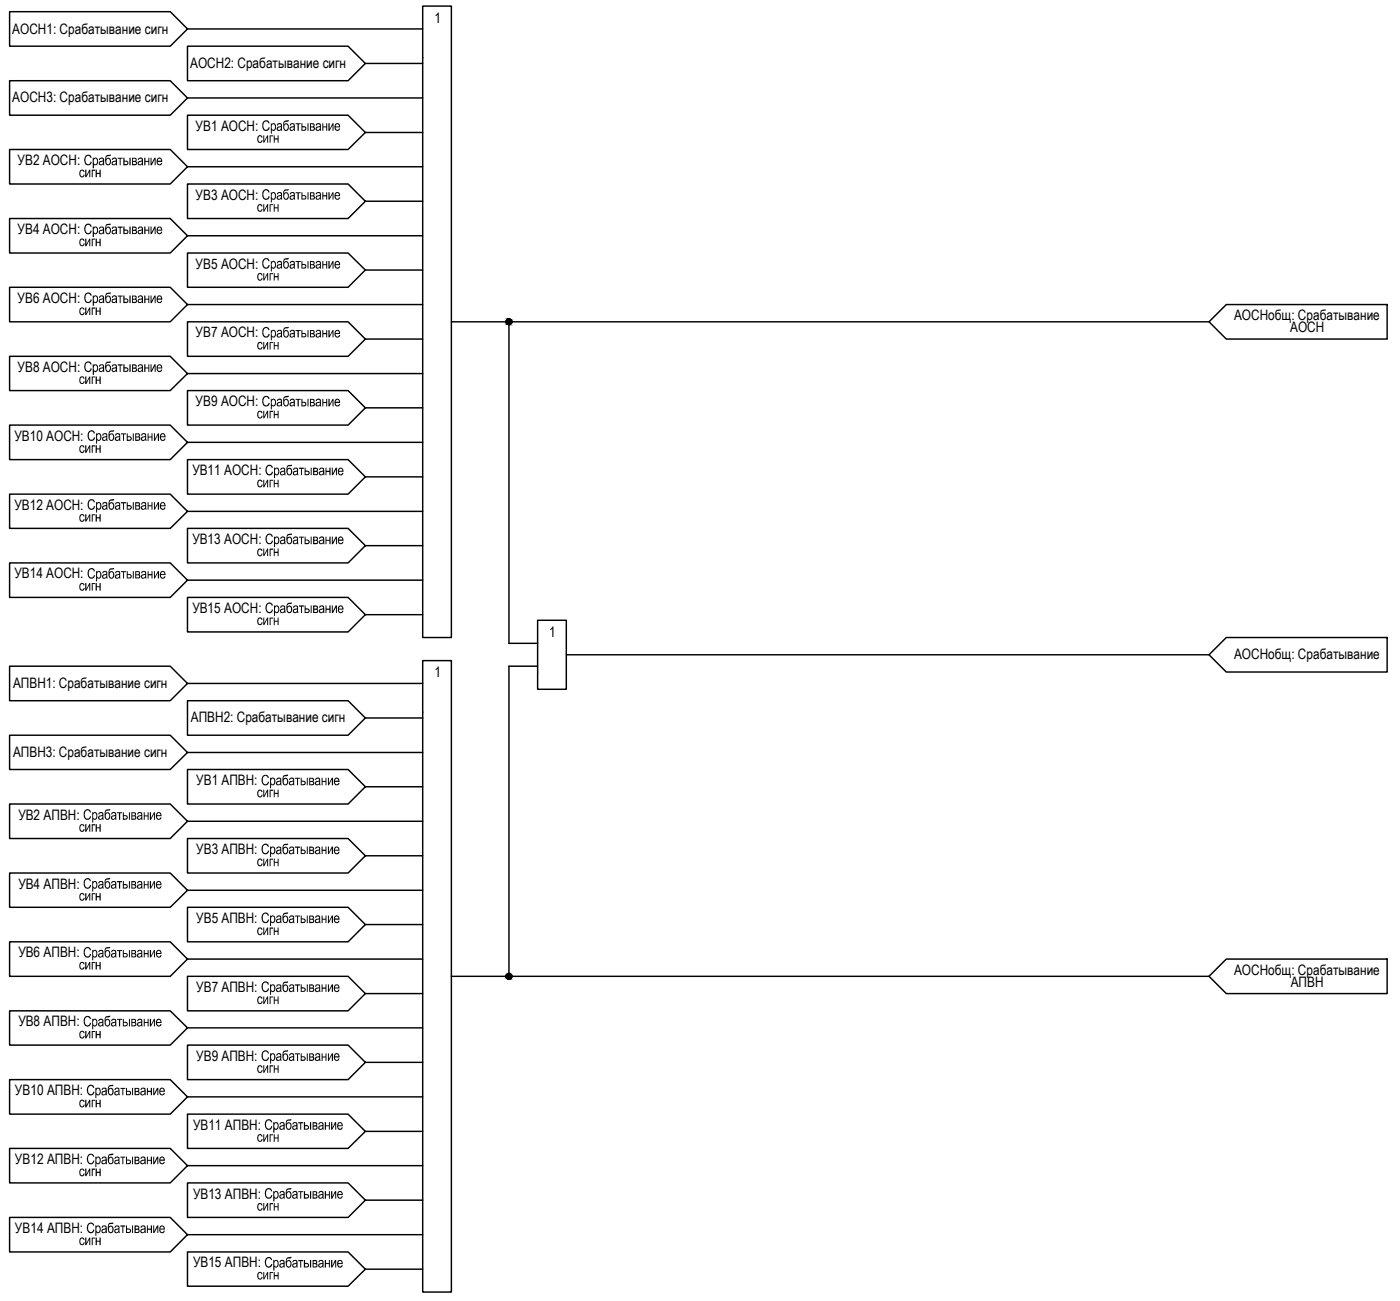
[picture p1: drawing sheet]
<svg xmlns="http://www.w3.org/2000/svg" width="244mm" height="227mm" viewBox="0 0 244 227" stroke-linecap="round" stroke-linejoin="round" font-family="sans-serif">
<defs><g id="words">
<g font-size="2.5">
<text x="2.1" y="5.8">АОСН1: Срабатывание сигн</text>
<text x="75.7" y="3.9">1</text>
<text x="33.1" y="11.8">АОСН2: Срабатывание сигн</text>
<text x="2.1" y="17.8">АОСН3: Срабатывание сигн</text>
<text x="34.1" y="22.8">УВ1 АОСН:</text>
<text x="3.1" y="28.8">УВ2 АОСН:</text>
<text x="34.1" y="34.8">УВ3 АОСН:</text>
<text x="3.1" y="40.8">УВ4 АОСН:</text>
<text x="34.1" y="46.8">УВ5 АОСН:</text>
<text x="3.1" y="52.8">УВ6 АОСН:</text>
<text x="34.1" y="58.8">УВ7 АОСН:</text>
<text x="215" y="55.8">АОСНобщ: Срабатывание</text>
<text x="224.8" y="57.9">АОСН</text>
<text x="3.1" y="64.8">УВ8 АОСН:</text>
<text x="34.1" y="70.8">УВ9 АОСН:</text>
<text x="2.5" y="76.8">УВ10 АОСН:</text>
<text x="33.5" y="82.8">УВ11 АОСН:</text>
<text x="2.5" y="88.8">УВ12 АОСН:</text>
<text x="33.5" y="94.8">УВ13 АОСН:</text>
<text x="2.5" y="100.8">УВ14 АОСН:</text>
<text x="33.5" y="106.8">УВ15 АОСН:</text>
<text x="95.7" y="111">1</text>
<text x="2.3" y="119.8">АПВН1: Срабатывание сигн</text>
<text x="75.7" y="117.9">1</text>
<text x="215" y="114.8">АОСНобщ: Срабатывание</text>
<text x="33.3" y="125.8">АПВН2: Срабатывание сигн</text>
<text x="2.3" y="131.8">АПВН3: Срабатывание сигн</text>
<text x="34.2" y="136.8">УВ1 АПВН:</text>
<text x="3.2" y="142.8">УВ2 АПВН:</text>
<text x="34.2" y="148.8">УВ3 АПВН:</text>
<text x="3.2" y="154.8">УВ4 АПВН:</text>
<text x="34.2" y="160.8">УВ5 АПВН:</text>
<text x="3.2" y="166.8">УВ6 АПВН:</text>
<text x="34.2" y="172.8">УВ7 АПВН:</text>
<text x="215" y="169.8">АОСНобщ: Срабатывание</text>
<text x="224.9" y="171.9">АПВН</text>
<text x="3.2" y="178.8">УВ8 АПВН:</text>
<text x="34.2" y="184.8">УВ9 АПВН:</text>
<text x="2.6" y="190.8">УВ10 АПВН:</text>
<text x="33.6" y="196.8">УВ11 АПВН:</text>
<text x="2.6" y="202.8">УВ12 АПВН:</text>
<text x="33.6" y="208.8">УВ13 АПВН:</text>
<text x="2.6" y="214.8">УВ14 АПВН:</text>
<text x="33.6" y="220.8">УВ15 АПВН:</text>
</g>
</g></defs>
<g fill="none" stroke="#000" stroke-width=".25">
<path d="M32.7 5l-3 3h-28v-6h28l3 3h40.9M32.7 17.1l-3 3h-28v-6h28l3 3h40.9M63.6 11.1l-3 3h-27.9v-6.1h27.9l3 3.1h10M73.6 1.1h5v109.9h-5zM32.7 32h27.9l3 3.1-3 3h-27.9zM32.7 29l-3 3h-28v-6h28l3 3h40.9M63.6 23.1l-3 2.9h-27.9v-5.9h27.9l3 3h10M63.6 35.1h10M32.7 41.1l-3 3h-28v-6h28l3 3h40.9M32.7 56.1h27.9l3 3-3 3h-27.9zM32.7 53l-3 3.1h-28v-6.1h28l3 3h40.9M63.6 47l-3 3h-27.9v-5.9h27.9l3 2.9h10"/>
<path d="M63.6 59.1h10M78.6 56.1h132M213.6 53h28.1v6.1h-28.1l-3-3zM32.7 65.1l-3 2.9h-28v-5.9h28l3 3h40.9M32.7 77l-3 3.1h-28v-6.1h28l3 3h40.9M63.6 71l-3 3h-27.9v-6h27.9l3 3h10M32.7 80.1h27.9l3 3-3 3h-27.9zM32.7 89.1l-3 2.9h-28v-5.9h28l3 3h40.9M63.6 95l-3 3h-27.9v-6h27.9l3 3h10M63.6 83.1h10M32.7 104.1h27.9l3 3-3 3h-27.9zM32.7 101.1l-3 3h-28v-6.1h28l3 3.1h40.9"/>
<path d="M32.7 119l-3 3.1h-28v-6.1h28l3 3h40.9M63.6 107.1h10M73.6 115.1h5v109.9h-5zM93.7 108h5v12.1h-5zM98.7 114h111.9M210.6 114l3-3h28.1v6.1h-28.1zM32.7 131.1l-3 2.9h-28v-5.9h28l3 3h40.9M63.6 125.1l-3 3h-27.9v-6h27.9l3 3h10M63.6 137l-3 3h-27.9v-6h27.9l3 3h10M32.7 146.1h27.9l3 3-3 3h-27.9zM32.7 143l-3 3.1h-28v-6.1h28l3 3h40.9M32.7 155.1l-3 2.9h-28v-5.9h28l3 3h40.9"/>
<path d="M63.6 149.1h10M32.7 170.1h27.9l3 3-3 3h-27.9zM32.7 167.1l-3 3h-28v-6.1h28l3 3.1h40.9M32.7 179l-3 3h-28v-5.9h28l3 2.9h40.9M63.6 161l-3 3h-27.9v-6h27.9l3 3h10M63.6 173.1h10M78.6 170.1h132M210.6 170.1l3-3h28.1v6h-28.1zM32.7 194.1h27.9l3 3-3 2.9h-27.9zM32.7 191.1l-3 3h-28v-6.1h28l3 3.1h40.9M63.6 185l-3 3h-27.9v-6h27.9l3 3h10M63.6 197.1h10"/>
<path d="M32.7 203l-3 3h-28v-6h28l3 3h40.9M32.7 218.1h27.9l3 3-3 2.9h-27.9zM32.7 215.1l-3 3h-28v-6h28l3 3h40.9M63.6 209l-3 3.1h-27.9v-6.1h27.9l3 3h10M63.6 221.1h10"/>
<circle cx="88.7" cy="56" r=".49"/>
<circle cx="88.7" cy="170" r=".49"/>
</g>
<g fill="#000">
<path d="M14 29.7v-.1a.41 .41 0 0 1 .5 0 .41 .41 0 0 1 .2 .3l-.2 .1a.29 .29 0 0 0-.3-.3 .29 .29 0 0 0-.2 .4v.3a.28 .28 0 0 0 .3 .3 .28 .28 0 0 0 .3-.3h.2l-.1 .2-.3 .3h-.2l-.3-.2-.1-.7zM14.8 29.6h.3v1l.5-1h.1v1.3h-.1v-1l-.5 1h-.3zM14.8 27.2l.5-.2a.59 .59 0 0 1 .7 .5h-.2l-.1-.1a.42 .42 0 0 0-.5-.2 .42 .42 0 0 0-.3 .4v.7l.2 .2 .2 .1a.4 .4 0 0 0 .5-.4l.2 .1-.3 .4h-.6l-.3-.2-.1-.5zM16 29.6h.6v.2h-.4v1.1h-.2zM16.7 29.6h.2v.5h.4v-.5h.2v1.3h-.2v-.6h-.4v.6h-.2zM20.5 27.5h.9v.1h-.4v1.2h-.1v-1.2h-.4zM20.5 39.5h.9v.2h-.4v1.1h-.1v-1.1h-.4zM25.1 27.5h.2v.5h.5v-.5h.2v1.3h-.2v-.6h-.5v.6h-.2zM25.1 39.5h.2v.5h.5v-.5h.2v1.3h-.2v-.6h-.5v.6h-.2zM26.2 27.5h.2v1l.5-1h.2v1.3h-.2v-1l-.5 1h-.2zM26.2 39.5h.2v1l.5-1h.2v1.3h-.2v-1l-.5 1h-.2zM45.1 23.6h.4l.2 .4-.2-.1a.33 .33 0 0 0-.4-.1 .33 .33 0 0 0-.1 .5 .29 .29 0 0 0 .2 .4 .29 .29 0 0 0 .4-.3l.1 .1-.3 .4a.65 .65 0 0 1-.6-.4 .65 .65 0 0 1 .1-.7z"/>
<path d="M44.9 35.7l.4-.2 .2 .1 .2 .3-.1 .1a.32 .32 0 0 0-.5-.2 .32 .32 0 0 0-.1 .4 .32 .32 0 0 0 .2 .5 .32 .32 0 0 0 .4-.3h.1l-.1 .4-.4 .1-.3-.2-.1-.2zM45.9 23.6h.1v1l.5-1h.2v1.3h-.2v-1l-.5 1h-.1zM45.9 35.6h.1v1l.5-1h.2v1.3h-.2v-1l-.5 1h-.1zM45.9 21.2l.3-.2h.4l.4 .4-.2 .1a.44 .44 0 0 0-.6-.3 .44 .44 0 0 0-.3 .5l.1 .6a.43 .43 0 0 0 .4 .3 .43 .43 0 0 0 .4-.5l.2 .1-.2 .5-.3 .1h-.2a.97 .97 0 0 1-.6-1.3zM45.9 33.1l.6-.2 .3 .3 .2 .2-.2 .1-.3-.3h-.4l-.2 .5 .1 .6a.43 .43 0 0 0 .4 .3 .43 .43 0 0 0 .4-.4h.2l-.1 .3-.4 .3h-.3l-.3-.2-.2-.4v-.7zM47 23.6h.6v.2h-.5v1.1h-.1zM47 35.6h.6v.1h-.5v1.2h-.1zM47.7 23.6h.2v.5h.5v-.5h.1v1.3h-.1v-.6h-.5v.6h-.2zM47.7 35.6h.2v.5h.5v-.5h.1v1.3h-.1v-.6h-.5v.6h-.2zM51.5 21.5h.9v.1h-.3v1.2h-.3v-1.2h-.3zM51.5 33.5h.9v.2h-.3v1.1h-.3v-1.1h-.3zM56.2 21.5h.1v.5h.5v-.5h.2v1.3h-.2v-.6h-.5v.6h-.1z"/>
<path d="M56.2 33.5h.1v.5h.5v-.5h.2v1.3h-.2v-.6h-.5v.6h-.1zM57.2 21.5h.2v1l.5-1h.2v1.3h-.2v-1l-.5 1h-.2zM57.2 33.5h.2v1l.5-1h.2v1.3h-.2v-1l-.5 1h-.2zM13.9 41.7l.4-.2a.37 .37 0 0 1 .4 .5h-.2a.29 .29 0 0 0-.3-.2 .29 .29 0 0 0-.2 .4 .35 .35 0 0 0 .1 .4 .35 .35 0 0 0 .4 0l.1-.2h.2l-.1 .3-.4 .2a.67 .67 0 0 1-.4-1zM14 53.7l.1-.1h.4l.2 .2v.1l-.2 .1a.29 .29 0 0 0-.3-.3 .29 .29 0 0 0-.2 .4v.3a.28 .28 0 0 0 .3 .3 .28 .28 0 0 0 .3-.3h.2l-.1 .2a.51 .51 0 0 1-.7 .2 .51 .51 0 0 1-.2-.7zM14.8 41.6h.3v.9l.5-.9h.1v1.3h-.1v-1l-.5 1h-.3zM14.8 53.6h.3v1l.5-1h.1v1.3h-.1v-1l-.5 1h-.3zM14.8 39.2l.3-.2 .5-.1 .3 .3 .1 .3h-.3a.45 .45 0 0 0-.5-.3 .45 .45 0 0 0-.3 .6l.2 .6a.43 .43 0 0 0 .4 .2 .43 .43 0 0 0 .3-.5l.2 .2-.3 .4h-.7l-.3-.7zM14.8 51.3l.3-.3 .4-.1 .3 .2 .2 .4h-.2l-.1-.1a.42 .42 0 0 0-.5-.2 .42 .42 0 0 0-.3 .4v.5l.1 .3a.4 .4 0 0 0 .5 .2 .4 .4 0 0 0 .3-.4l.2 .1-.3 .4-.6 .1-.4-.6zM16 41.6h.6v.1h-.4v1.2h-.2zM16 53.6h.6v.2h-.4v1.1h-.2zM16.7 41.6h.2v.5h.4v-.5h.2v1.3h-.2v-.6h-.4v.6h-.2z"/>
<path d="M16.7 53.6h.2v.5h.4v-.5h.2v1.3h-.2v-.6h-.4v.6h-.2zM20.5 51.5h.9v.1h-.4v1.2h-.1v-1.2h-.4zM25.1 51.5h.2v.5h.5v-.5h.2v1.3h-.2v-.6h-.5v.6h-.2zM26.2 51.5h.2v1l.5-1h.2v1.3h-.2v-1l-.5 1h-.2zM44.9 47.8a.46 .46 0 0 1 .5-.2 .46 .46 0 0 1 .3 .4h-.1a.29 .29 0 0 0-.4-.2 .29 .29 0 0 0-.2 .3v.4a.28 .28 0 0 0 .3 .2 .28 .28 0 0 0 .3-.3l.1 .1-.3 .4a.62 .62 0 0 1-.6-.3 .62 .62 0 0 1 .1-.7zM45.9 47.6h.1v1l.5-1h.2v1.3h-.2v-1l-.5 1h-.1zM45.9 59.6h.1v.9l.5-.9h.2v1.3h-.2v-1l-.5 1h-.1zM45.9 45.2l.3-.2h.4l.4 .4-.2 .1a.44 .44 0 0 0-.6-.3 .44 .44 0 0 0-.3 .5v.5l.2 .3a.44 .44 0 0 0 .7-.4l.2 .1-.2 .3a.68 .68 0 0 1-.8 .2 .68 .68 0 0 1-.3-.9zM45.9 57.1l.3-.2 .5 .1 .3 .4-.2 .1a.47 .47 0 0 0-.6-.3 .47 .47 0 0 0-.3 .6v.5l.2 .3h.5l.2-.5 .2 .1-.2 .4-.3 .2h-.3l-.4-.3-.1-1zM47 47.6h.6v.2h-.5v1.1h-.1zM47 59.6h.6v.1h-.5v1.2h-.1zM47.7 47.6h.2v.5h.5v-.5h.1v1.3h-.1v-.6h-.5v.6h-.2z"/>
<path d="M47.7 59.6h.2v.5h.5v-.5h.1v1.3h-.1v-.6h-.5v.6h-.2zM51.5 45.5h.9v.1h-.3v1.2h-.3v-1.2h-.3zM51.5 57.5h.9v.2h-.3v1.1h-.3v-1.1h-.3zM56.2 45.5h.1v.5h.5v-.5h.2v1.3h-.2v-.6h-.5v.6h-.1zM56.2 57.5h.1v.5h.5v-.5h.2v1.3h-.2v-.6h-.5v.6h-.1zM57.2 45.5h.2v1l.5-1h.2v1.3h-.2v-1l-.5 1h-.2zM57.2 57.5h.2v1l.5-1h.2v1.3h-.2v-1l-.5 1h-.2zM14 65.7l.1-.1a.42 .42 0 0 1 .6 .4h-.2a.29 .29 0 0 0-.3-.2 .29 .29 0 0 0-.2 .4v.1a.32 .32 0 0 0 .2 .4 .32 .32 0 0 0 .4-.3h.2l-.1 .2-.2 .3a.69 .69 0 0 1-.7-.4 .69 .69 0 0 1 .1-.7zM14 77.6h.1a.42 .42 0 0 1 .6 .3l-.2 .1a.26 .26 0 0 0-.2-.3 .26 .26 0 0 0-.3 .3v.4a.28 .28 0 0 0 .3 .3 .28 .28 0 0 0 .3-.3h.2l-.1 .1a.47 .47 0 0 1-.6 .4 .47 .47 0 0 1-.3-.7zM14.8 65.6h.3v1l.5-1h.1v1.3h-.1v-1l-.5 1h-.3zM14.8 77.6h.3v1l.5-1h.1v1.3h-.1v-1l-.5 1h-.3zM14.8 63.2l.3-.2h.5l.3 .3 .1 .2h-.2a.48 .48 0 0 0-.6-.3 .48 .48 0 0 0-.3 .6l.1 .5a.41 .41 0 0 0 .4 .3 .41 .41 0 0 0 .4-.5l.2 .2-.3 .4-.5 .1-.3-.2-.2-.6z"/>
<path d="M16 65.6h.6v.1h-.4v1.2h-.2zM16 77.6h.6v.2h-.4v1.1h-.2zM15.4 75.2l.7-.3 .3 .3 .1 .3h-.1l-.3-.3a.64 .64 0 0 0-.6 .3 .64 .64 0 0 0 0 .7l.3 .4a.45 .45 0 0 0 .6-.4h.2l-.4 .6h-.5l-.2-.2-.2-.5v-.5zM16.7 65.6h.2v.5h.4v-.5h.2v1.3h-.2v-.6h-.4v.6h-.2zM16.7 77.6h.2v.5h.4v-.5h.2v1.3h-.2v-.6h-.4v.6h-.2zM20.5 63.5h.9v.2h-.4v1.1h-.1v-1.1h-.4zM21.1 75.5h.9v.2h-.4v1.1h-.2v-1.1h-.3zM25.1 63.5h.2v.5h.5v-.5h.2v1.3h-.2v-.6h-.5v.6h-.2zM25.7 75.5h.2v.5h.5v-.5h.2v1.3h-.2v-.6h-.5v.6h-.2zM26.2 63.5h.2v1l.5-1h.2v1.3h-.2v-1l-.5 1h-.2zM26.8 75.5h.2v1l.5-1h.2v1.3h-.2v-1l-.5 1h-.2zM44.9 59.7l.3-.2 .3 .1 .2 .3-.1 .1a.32 .32 0 0 0-.4-.2 .32 .32 0 0 0-.2 .4 .32 .32 0 0 0 .2 .5 .32 .32 0 0 0 .4-.3h.1v.1l-.2 .4h-.2l-.4-.1-.1-.3z"/>
<path d="M44.9 71.7a.45 .45 0 0 1 .5-.1 .45 .45 0 0 1 .3 .4h-.1a.29 .29 0 0 0-.4-.3 .29 .29 0 0 0-.2 .4l.1 .5a.27 .27 0 0 0 .3 .1 .27 .27 0 0 0 .2-.3h.1v.2a.51 .51 0 0 1-.7 .2 .51 .51 0 0 1-.2-.7zM45.9 71.5h.1v1.1l.5-1.1h.2v1.4h-.2v-1l-.5 1h-.1zM45.9 69.2l.3-.2h.4l.4 .4-.2 .1a.44 .44 0 0 0-.6-.3 .44 .44 0 0 0-.3 .5v.5l.1 .2a.43 .43 0 0 0 .5 .2 .43 .43 0 0 0 .3-.5l.2 .1v.2l-.4 .4h-.5l-.3-.3-.1-1zM47 71.5h.6v.3h-.5v1.1h-.1zM47.7 71.5h.2v.6h.5v-.6h.1v1.4h-.1v-.6h-.5v.6h-.2zM51.5 69.5h.9v.1h-.3v1.2h-.3v-1.2h-.3zM56.2 69.5h.1v.5h.5v-.5h.2v1.3h-.2v-.6h-.5v.6h-.1zM57.2 69.5h.2v.9l.5-.9h.2v1.3h-.2v-1l-.5 1h-.2zM14 89.7l.2-.2a.44 .44 0 0 1 .5 .5h-.2a.31 .31 0 0 0-.4-.2 .31 .31 0 0 0-.1 .4v.1a.3 .3 0 0 0 .2 .4 .3 .3 0 0 0 .3-.2l.3-.1-.2 .3a.51 .51 0 0 1-.6 .1 .51 .51 0 0 1-.2-.7zM14.8 89.6h.3v1l.5-1h.1v1.3h-.1v-1l-.5 1h-.3zM16 89.6h.6v.1h-.4v1.2h-.2zM15.5 87.1l.5-.1a.5 .5 0 0 1 .5 .4l-.2 .1a.46 .46 0 0 0-.6-.3 .46 .46 0 0 0-.2 .6l.1 .6a.42 .42 0 0 0 .5 .2 .42 .42 0 0 0 .3-.5l.2 .1-.2 .4-.2 .2h-.4l-.4-.2-.1-.5v-.5z"/>
<path d="M16.7 89.6h.2v.5h.4v-.5h.2v1.3h-.2v-.6h-.4v.6h-.2zM21.1 87.5h.9v.2h-.4v1.1h-.2v-1.1h-.3zM21.1 99.5h.9v.2h-.4v1.1h-.2v-1.1h-.3zM25.7 87.5h.2v.5h.5v-.5h.2v1.3h-.2v-.6h-.5v.6h-.2zM25.7 99.5h.2v.5h.5v-.5h.2v1.3h-.2v-.6h-.5v.6h-.2zM26.8 87.5h.2v1l.5-1h.2v1.3h-.2v-1l-.5 1h-.2zM26.8 99.5h.2v1l.5-1h.2v1.3h-.2v-1l-.5 1h-.2zM44.9 83.7h.1a.43 .43 0 0 1 .5-.1 .43 .43 0 0 1 .2 .4h-.1a.32 .32 0 0 0-.5-.2 .32 .32 0 0 0-.1 .4v.1a.29 .29 0 0 0 .2 .4 .29 .29 0 0 0 .4-.3h.1v.3a.53 .53 0 0 1-.8 0 .53 .53 0 0 1 0-.7zM44.9 95.7l.2-.1a.45 .45 0 0 1 .6 .3l-.1 .1a.29 .29 0 0 0-.4-.3 .29 .29 0 0 0-.2 .4v.2a.28 .28 0 0 0 .2 .4 .28 .28 0 0 0 .4-.3h.1v.2a.49 .49 0 0 1-.7 .2 .49 .49 0 0 1-.2-.7zM45.9 83.6h.1v.9l.5-.9h.2v1.3h-.2v-1l-.5 1h-.1zM45.9 95.5h.1v1.1l.5-1.1h.2v1.4h-.2v-1l-.5 1h-.1zM47 83.6h.6v.1h-.5v1.2h-.1z"/>
<path d="M47 95.5h.6v.3h-.5v1.1h-.1zM46.5 81.1l.3-.2 .4 .1 .3 .4-.1 .1a.48 .48 0 0 0-.7-.3 .48 .48 0 0 0-.2 .7v.4a.42 .42 0 0 0 .5 .3 .42 .42 0 0 0 .4-.5l.2 .1-.1 .2-.4 .4h-.4l-.3-.2-.1-.9zM46.5 93.1l.4-.2 .3 .1 .2 .2 .1 .3h-.1l-.1-.2a.45 .45 0 0 0-.5-.1 .45 .45 0 0 0-.3 .4v.7a.43 .43 0 0 0 .5 .3 .43 .43 0 0 0 .4-.4l.2 .1-.3 .4-.6 .1-.2-.2-.2-.3v-.7zM47.7 83.6h.2v.5h.5v-.5h.1v1.3h-.1v-.6h-.5v.6h-.2zM47.7 95.5h.2v.6h.5v-.6h.1v1.4h-.1v-.6h-.5v.6h-.2zM52.1 81.5h.8v.2h-.3v1.1h-.2v-1.1h-.3zM52.1 93.5h.8v.1h-.3v1.2h-.2v-1.2h-.3zM56.7 81.5h.2v.5h.5v-.5h.2v1.3h-.2v-.6h-.5v.6h-.2zM56.7 93.5h.2v.5h.5v-.5h.2v1.3h-.2v-.6h-.5v.6h-.2zM57.8 81.5h.2v1l.5-1h.2v1.3h-.2v-1l-.5 1h-.2zM57.8 93.5h.2v.9l.5-.9h.2v1.3h-.2v-1l-.5 1h-.2zM14 101.6h.5l.2 .2v.1l-.2 .1a.26 .26 0 0 0-.2-.3 .26 .26 0 0 0-.3 .3v.4a.28 .28 0 0 0 .3 .3 .28 .28 0 0 0 .3-.3h.2l-.1 .1a.48 .48 0 0 1-.6 .3 .48 .48 0 0 1-.3-.6z"/>
<path d="M14.8 101.6h.3v1l.5-1h.1v1.3h-.1v-1l-.5 1h-.3zM16 101.6h.6v.1h-.4v1.2h-.2zM15.4 99.2l.4-.3 .4 .1 .3 .4v.1h-.2a.47 .47 0 0 0-.6-.3 .47 .47 0 0 0-.2 .7v.4l.3 .2a.4 .4 0 0 0 .6-.3h.2l-.4 .6h-.4l-.3-.2-.2-.5v-.5zM16.7 101.6h.2v.5h.4v-.5h.2v1.3h-.2v-.6h-.4v.6h-.2zM44.9 107.7l.3-.2 .3 .1 .2 .3-.1 .1a.29 .29 0 0 0-.4-.3 .29 .29 0 0 0-.2 .4v.2a.29 .29 0 0 0 .2 .4 .29 .29 0 0 0 .4-.3h.1v.1a.48 .48 0 0 1-.6 .3 .48 .48 0 0 1-.3-.6zM45.9 107.6h.1v.9l.5-.9h.2v1.3h-.2v-1l-.5 1h-.1zM47 107.6h.6v.1h-.5v1.2h-.1zM46.4 105.2l.4-.3h.3l.4 .3v.3h-.1a.47 .47 0 0 0-.6-.3 .47 .47 0 0 0-.3 .6v.5a.41 .41 0 0 0 .5 .3 .41 .41 0 0 0 .4-.5l.2 .2-.3 .4-.5 .1-.3-.2-.2-.5v-.5zM47.7 107.6h.2v.5h.5v-.5h.1v1.3h-.1v-.6h-.5v.6h-.2zM52.1 105.5h.8v.2h-.3v1.1h-.2v-1.1h-.3zM56.7 105.5h.2v.5h.5v-.5h.2v1.3h-.2v-.6h-.5v.6h-.2zM57.8 105.5h.2v1l.5-1h.2v1.3h-.2v-1l-.5 1h-.2z"/>
<path d="M45 137.7a.43 .43 0 0 1 .5-.1 .43 .43 0 0 1 .2 .4h-.1a.29 .29 0 0 0-.4-.3 .29 .29 0 0 0-.2 .4l.1 .5a.27 .27 0 0 0 .3 .1 .27 .27 0 0 0 .2-.3l.1 .1-.3 .4h-.2l-.3-.2-.1-.7zM45.9 137.5h.1v1.1l.5-1.1h.2v1.4h-.2v-1l-.5 1h-.1zM45.8 135.1l.7-.1 .3 .4-.2 .1a.46 .46 0 0 0-.6-.3 .46 .46 0 0 0-.2 .7l.1 .5 .3 .2 .3-.1 .2-.4 .2 .1-.2 .4-.5 .2-.5-.2-.1-.5v-.5zM47 137.5h.6v.3h-.5v1.1h-.1zM47.7 137.5h.2v.6h.5v-.6h.1v1.4h-.1v-.6h-.5v.6h-.2zM51.4 135.5h.9v.1h-.4v1.2h-.1v-1.2h-.4zM56 135.5h.2v.5h.5v-.5h.2v1.3h-.2v-.6h-.5v.6h-.2zM57.1 135.5h.2v.9l.5-.9h.2v1.3h-.2v-1l-.5 1h-.2zM14 143.7l.1-.1a.42 .42 0 0 1 .6 .3l-.2 .1a.26 .26 0 0 0-.2-.3 .26 .26 0 0 0-.3 .3v.4a.28 .28 0 0 0 .3 .3 .28 .28 0 0 0 .3-.3h.2l-.1 .1a.47 .47 0 0 1-.6 .4 .47 .47 0 0 1-.3-.7zM14 155.7l.2-.2a.44 .44 0 0 1 .5 .5h-.2a.31 .31 0 0 0-.4-.2 .31 .31 0 0 0-.1 .4v.1a.3 .3 0 0 0 .2 .4 .3 .3 0 0 0 .3-.2l.3-.1-.2 .3a.51 .51 0 0 1-.6 .1 .51 .51 0 0 1-.2-.7zM14.8 143.6h.3v1l.5-1h.1v1.3h-.1v-1l-.5 1h-.3zM14.8 155.6h.3v1l.5-1h.1v1.2h-.1v-.9l-.5 .9h-.3z"/>
<path d="M14.7 141.2l.3-.2 .4-.1 .3 .2 .2 .4h-.3l-.1-.2a.54 .54 0 0 0-.6 .1 .54 .54 0 0 0-.1 .6v.1a.45 .45 0 0 0 .4 .5 .45 .45 0 0 0 .5-.4h.2v.1l-.3 .4h-.7l-.3-.5v-.7zM14.8 153.2l.3-.2h.4l.4 .4-.3 .1a.44 .44 0 0 0-.5-.3 .44 .44 0 0 0-.3 .5v.6a.43 .43 0 0 0 .5 .3 .43 .43 0 0 0 .4-.5l.2 .1-.2 .4-.4 .2h-.2a1 1 0 0 1-.5-1.3zM16 143.6h.6v.2h-.4v1.1h-.2zM16 155.6h.6v.1h-.4v1.1h-.2zM16.7 143.6h.2v.5h.4v-.5h.2v1.3h-.2v-.6h-.4v.6h-.2zM16.7 155.6h.2v.5h.4v-.5h.2v1.2h-.2v-.5h-.4v.5h-.2zM20.4 141.5h.9v.2h-.4v1.1h-.2v-1.1h-.3zM20.4 153.5h.9v.2h-.4v1.1h-.2v-1.1h-.3zM25 141.5h.2v.5h.5v-.5h.2v1.3h-.2v-.6h-.5v.6h-.2zM25 153.5h.2v.5h.5v-.5h.2v1.3h-.2v-.6h-.5v.6h-.2zM26.1 141.5h.2v1l.5-1h.2v1.3h-.2v-1l-.5 1h-.2zM26.1 153.5h.2v1l.5-1h.2v1.3h-.2v-1l-.5 1h-.2z"/>
<path d="M45 149.7v-.1a.47 .47 0 0 1 .7 .3l-.1 .1a.32 .32 0 0 0-.5-.2 .32 .32 0 0 0-.1 .4v.1a.29 .29 0 0 0 .2 .4 .29 .29 0 0 0 .4-.3h.1v.3a.51 .51 0 0 1-.7 .1 .51 .51 0 0 1-.2-.7zM45.9 149.6h.1v.9l.5-.9h.2v1.3h-.2v-1l-.5 1h-.1zM45.7 147.2l.4-.3 .4 .1 .3 .4-.1 .1a.48 .48 0 0 0-.7-.3 .48 .48 0 0 0-.2 .7v.4a.43 .43 0 0 0 .5 .3 .43 .43 0 0 0 .4-.5l.2 .1-.3 .5-.5 .1-.3-.1-.2-.6v-.5zM47 149.6h.6v.1h-.5v1.2h-.1zM47.7 149.6h.2v.5h.5v-.5h.1v1.3h-.1v-.6h-.5v.6h-.2zM51.4 147.5h.9v.2h-.4v1.1h-.1v-1.1h-.4zM51.4 159.5h.9v.1h-.4v1.2h-.1v-1.2h-.4zM56 147.5h.2v.5h.5v-.5h.2v1.3h-.2v-.6h-.5v.6h-.2zM56 159.5h.2v.5h.5v-.5h.2v1.3h-.2v-.6h-.5v.6h-.2zM57.1 147.5h.2v1l.5-1h.2v1.3h-.2v-1l-.5 1h-.2zM57.1 159.5h.2v.9l.5-.9h.2v1.3h-.2v-1l-.5 1h-.2zM14 167.7l.2-.2 .3 .1 .2 .2v.1l-.2 .1a.26 .26 0 0 0-.2-.3 .26 .26 0 0 0-.3 .3v.4a.28 .28 0 0 0 .3 .3 .28 .28 0 0 0 .3-.3h.2l-.1 .1a.47 .47 0 0 1-.6 .3 .47 .47 0 0 1-.3-.6z"/>
<path d="M14.8 167.6h.3v1l.5-1h.1v1.3h-.1v-1l-.5 1h-.3zM14.8 179.6h.3v1l.5-1h.1v1.3h-.1v-1l-.5 1h-.3zM14.7 165.2l.3-.2 .4-.1 .3 .2 .2 .3-.3 .1-.2-.4-.4 .1-.2 .6v.4a.43 .43 0 0 0 .5 .4 .43 .43 0 0 0 .4-.4h.2v.1l-.3 .4h-.7l-.3-.5v-.7zM14.8 177.2l.3-.2h.4l.4 .4-.3 .1a.44 .44 0 0 0-.5-.3 .44 .44 0 0 0-.3 .5v.5a.43 .43 0 0 0 .5 .4 .43 .43 0 0 0 .4-.5l.2 .1-.1 .3-.5 .3a.88 .88 0 0 1-.7-1.3zM16 167.6h.6v.1h-.4v1.2h-.2zM16 179.6h.6v.2h-.4v1.1h-.2zM16.7 167.6h.2v.5h.4v-.5h.2v1.3h-.2v-.6h-.4v.6h-.2zM16.7 179.6h.2v.5h.4v-.5h.2v1.3h-.2v-.6h-.4v.6h-.2zM20.4 165.5h.9v.2h-.4v1.1h-.2v-1.1h-.3zM20.4 177.5h.9v.1h-.4v1.2h-.2v-1.2h-.3zM25 165.5h.2v.5h.5v-.5h.2v1.3h-.2v-.6h-.5v.6h-.2zM25 177.5h.2v.5h.5v-.5h.2v1.3h-.2v-.6h-.5v.6h-.2z"/>
<path d="M26.1 165.5h.2v1l.5-1h.2v1.3h-.2v-1l-.5 1h-.2zM26.1 177.5h.2v1l.5-1h.2v1.3h-.2v-1l-.5 1h-.2zM45 161.7l.1-.1a.45 .45 0 0 1 .6 .3l-.1 .1a.29 .29 0 0 0-.4-.3 .29 .29 0 0 0-.2 .4v.2a.28 .28 0 0 0 .2 .4 .28 .28 0 0 0 .4-.3h.1v.2a.49 .49 0 0 1-.7 .2 .49 .49 0 0 1-.2-.7zM45 173.7l.2-.2 .3 .1 .2 .3-.1 .1a.29 .29 0 0 0-.4-.3 .29 .29 0 0 0-.2 .4v.2a.29 .29 0 0 0 .2 .4 .29 .29 0 0 0 .4-.3h.1v.1a.47 .47 0 0 1-.6 .4 .47 .47 0 0 1-.3-.7zM45.9 161.5h.1v1.1l.5-1.1h.2v1.4h-.2v-1l-.5 1h-.1zM45.9 173.6h.1v.9l.5-.9h.2v1.3h-.2v-1l-.5 1h-.1zM45.8 159.1l.4-.2 .3 .1 .3 .2v.3h-.1l-.1-.1a.51 .51 0 0 0-.7-.1 .51 .51 0 0 0-.1 .6l.1 .5a.43 .43 0 0 0 .5 .2 .43 .43 0 0 0 .3-.4h.2l-.2 .4-.2 .2h-.5l-.3-.2-.1-.4v-.6zM45.7 171.2l.5-.3a.56 .56 0 0 1 .6 .6h-.2a.45 .45 0 0 0-.6-.3 .45 .45 0 0 0-.2 .6v.3a.45 .45 0 0 0 .4 .5 .45 .45 0 0 0 .5-.5l.2 .1-.3 .5-.5 .1-.3-.1-.2-.6zM47 161.5h.6v.3h-.5v1.1h-.1zM47 173.6h.6v.1h-.5v1.2h-.1zM47.7 161.5h.2v.6h.5v-.6h.1v1.4h-.1v-.6h-.5v.6h-.2zM47.7 173.6h.2v.5h.5v-.5h.1v1.3h-.1v-.6h-.5v.6h-.2z"/>
<path d="M51.4 171.5h.9v.2h-.4v1.1h-.1v-1.1h-.4zM56 171.5h.2v.5h.5v-.5h.2v1.3h-.2v-.6h-.5v.6h-.2zM57.1 171.5h.2v1l.5-1h.2v1.3h-.2v-1l-.5 1h-.2zM14 179.7l.2-.2 .3 .1 .2 .2v.2h-.2a.31 .31 0 0 0-.4-.2 .31 .31 0 0 0-.1 .4v.1a.32 .32 0 0 0 .2 .4 .32 .32 0 0 0 .4-.3h.2l-.2 .3a.5 .5 0 0 1-.6 .1 .5 .5 0 0 1-.2-.6zM14 191.7v-.1a.4 .4 0 0 1 .5 0 .4 .4 0 0 1 .2 .3l-.2 .1a.26 .26 0 0 0-.2-.3 .26 .26 0 0 0-.3 .3v.4a.28 .28 0 0 0 .3 .3 .28 .28 0 0 0 .3-.3h.2l-.1 .2a.48 .48 0 0 1-.6 .2 .48 .48 0 0 1-.3-.6zM14.8 191.6h.3v.9l.5-.9h.1v1.3h-.1v-1l-.5 1h-.3zM16 191.6h.6v.1h-.4v1.2h-.2zM15.3 189.1l.3-.1 .4-.1 .3 .3 .1 .2-.2 .1v-.1a.52 .52 0 0 0-.7-.1 .52 .52 0 0 0-.2 .7l.1 .3a.42 .42 0 0 0 .5 .3 .42 .42 0 0 0 .3-.5l.2 .2-.3 .5h-.5l-.3-.3-.2-.8zM16.7 191.6h.2v.5h.4v-.5h.2v1.3h-.2v-.6h-.4v.6h-.2zM21 189.5h.8v.2h-.3v1.1h-.2v-1.1h-.3zM25.6 189.5h.2v.5h.5v-.5h.2v1.3h-.2v-.6h-.5v.6h-.2zM26.7 189.5h.2v1l.5-1h.2v1.3h-.2v-1l-.5 1h-.2z"/>
<path d="M45 185.7l.1-.1a.49 .49 0 0 1 .6 .3l-.1 .1a.29 .29 0 0 0-.4-.3 .29 .29 0 0 0-.2 .4v.2a.31 .31 0 0 0 .3 .4l.3-.3h.1v.2a.48 .48 0 0 1-.6 .3 .48 .48 0 0 1-.3-.7zM45 197.7l.2-.2 .3 .1 .2 .3-.1 .1a.32 .32 0 0 0-.4-.2 .32 .32 0 0 0-.2 .4v.1a.29 .29 0 0 0 .2 .4 .29 .29 0 0 0 .4-.3h.1v.1a.48 .48 0 0 1-.6 .3 .48 .48 0 0 1-.3-.6zM45.9 185.6h.1v1l.5-1h.2v1.3h-.2v-1l-.5 1h-.1zM45.9 197.6h.1v.9l.5-.9h.2v1.3h-.2v-1l-.5 1h-.1zM45.7 183.2l.6-.3 .3 .1 .2 .4-.1 .1-.3-.4-.4 .1-.1 .1-.1 .9 .2 .3a.4 .4 0 0 0 .5 .1 .4 .4 0 0 0 .2-.4h.2l-.1 .1a.67 .67 0 0 1-.8 .4 .67 .67 0 0 1-.4-.8zM47 185.6h.6v.2h-.5v1.1h-.1zM47 197.6h.6v.1h-.5v1.2h-.1zM46.3 195.2l.2-.2 .5-.1 .4 .4v.2h-.2a.43 .43 0 0 0-.5-.3 .43 .43 0 0 0-.3 .5v.6a.43 .43 0 0 0 .5 .3 .43 .43 0 0 0 .4-.5l.1 .2-.3 .5h-.4l-.3-.1-.3-.7zM47.7 185.6h.2v.5h.5v-.5h.1v1.3h-.1v-.6h-.5v.6h-.2zM47.7 197.6h.2v.5h.5v-.5h.1v1.3h-.1v-.6h-.5v.6h-.2zM51.4 183.5h.9v.1h-.4v1.2h-.1v-1.2h-.4zM52 195.5h.8v.2h-.3v1.1h-.2v-1.1h-.3z"/>
<path d="M56 183.5h.2v.5h.5v-.5h.2v1.3h-.2v-.6h-.5v.6h-.2zM56.6 195.5h.2v.5h.5v-.5h.2v1.3h-.2v-.6h-.5v.6h-.2zM57.1 183.5h.2v.9l.5-.9h.2v1.3h-.2v-1l-.5 1h-.2zM57.7 195.5h.2v1l.5-1h.2v1.3h-.2v-1l-.5 1h-.2zM14 203.7l.2-.2 .3 .1 .2 .2v.2h-.2a.31 .31 0 0 0-.4-.2 .31 .31 0 0 0-.1 .4v.1a.31 .31 0 0 0 .2 .4 .31 .31 0 0 0 .4-.3h.2l-.1 .2a.49 .49 0 0 1-.7 .2 .49 .49 0 0 1-.2-.7zM14 215.6h.2a.36 .36 0 0 1 .5 .3l-.2 .1a.26 .26 0 0 0-.2-.3 .26 .26 0 0 0-.3 .3v.2a.35 .35 0 0 0 .1 .4 .35 .35 0 0 0 .4 0l.1-.2h.2l-.1 .1a.48 .48 0 0 1-.6 .3 .48 .48 0 0 1-.3-.6zM14.8 203.5h.3v1.1l.5-1.1h.1v1.4h-.1v-1l-.5 1h-.3zM14.8 215.6h.3v.9l.5-.9h.1v1.3h-.1v-1l-.5 1h-.3zM16 203.5h.6v.3h-.4v1.1h-.2zM16 215.6h.6v.1h-.4v1.2h-.2zM15.4 201.1l.6-.1 .3 .2 .1 .3h-.2v-.1a.49 .49 0 0 0-.6-.2 .49 .49 0 0 0-.3 .6l.1 .6a.43 .43 0 0 0 .5 .2 .43 .43 0 0 0 .3-.5l.2 .2-.2 .4-.4 .1-.5-.2-.1-.3-.1-.6zM15.3 213.2l.3-.2 .4-.1 .2 .2 .2 .3-.2 .1v-.1a.52 .52 0 0 0-.7-.1 .52 .52 0 0 0-.2 .7l.1 .3a.42 .42 0 0 0 .5 .3 .42 .42 0 0 0 .3-.5l.2 .2-.4 .5h-.4l-.3-.3-.2-.8z"/>
<path d="M16.7 203.5h.2v.6h.4v-.6h.2v1.4h-.2v-.6h-.4v.6h-.2zM16.7 215.6h.2v.5h.4v-.5h.2v1.3h-.2v-.6h-.4v.6h-.2zM21 201.5h.8v.1h-.3v1.2h-.2v-1.2h-.3zM21 213.4h.8v.3h-.3v1.1h-.2v-1.1h-.3zM25.6 201.5h.2v.5h.5v-.5h.2v1.3h-.2v-.6h-.5v.6h-.2zM25.6 213.4h.2v.6h.5v-.6h.2v1.4h-.2v-.6h-.5v.6h-.2zM26.7 201.5h.2v.9l.5-.9h.2v1.3h-.2v-1l-.5 1h-.2zM26.7 213.4h.2v1.1l.5-1.1h.2v1.4h-.2v-1l-.5 1h-.2zM45 209.6h.1a.45 .45 0 0 1 .6 .3l-.1 .1a.32 .32 0 0 0-.4-.3 .32 .32 0 0 0-.2 .5 .32 .32 0 0 0 .2 .5 .32 .32 0 0 0 .4-.3h.1v.1a.5 .5 0 0 1-.6 .3 .5 .5 0 0 1-.3-.7zM45.9 209.6h.1v1l.5-1h.2v1.3h-.2v-1l-.5 1h-.1zM47 209.6h.6v.2h-.5v1.1h-.1zM46.3 207.3l.3-.3h.5l.3 .4-.2 .1a.46 .46 0 0 0-.6-.3 .46 .46 0 0 0-.3 .6l.1 .3a.45 .45 0 0 0 .4 .5 .45 .45 0 0 0 .5-.4h.1v.1l-.2 .4h-.7l-.3-.5z"/>
<path d="M47.7 209.6h.2v.5h.5v-.5h.1v1.3h-.1v-.6h-.5v.6h-.2zM52 207.5h.8v.1h-.3v1.2h-.2v-1.2h-.3zM52 219.5h.8v.2h-.3v1.1h-.2v-1.1h-.3zM56.6 207.5h.2v.5h.5v-.5h.2v1.3h-.2v-.6h-.5v.6h-.2zM56.6 219.5h.2v.5h.5v-.5h.2v1.3h-.2v-.6h-.5v.6h-.2zM57.7 207.5h.2v1l.5-1h.2v1.3h-.2v-1l-.5 1h-.2zM57.7 219.5h.2v1l.5-1h.2v1.3h-.2v-1l-.5 1h-.2zM44.9 221.7l.2-.2h.3l.3 .5-.2-.1a.33 .33 0 0 0-.4-.1 .33 .33 0 0 0-.1 .5 .29 .29 0 0 0 .2 .4 .29 .29 0 0 0 .4-.3l.1 .1-.2 .3a.67 .67 0 0 1-.7-.3 .67 .67 0 0 1 .1-.8zM45.9 221.6h.1v.9l.5-.9h.2v1.2h-.2v-.9l-.5 .9h-.1zM47 221.6h.6v.1h-.5v1.1h-.1zM46.3 219.2l.3-.2h.5l.3 .5-.2-.1a.42 .42 0 0 0-.5-.2 .42 .42 0 0 0-.3 .5v.6a.43 .43 0 0 0 .5 .3 .43 .43 0 0 0 .4-.5l.1 .2-.3 .4-.4 .1-.3-.1-.3-.7zM47.7 221.6h.2v.5h.5v-.5h.1v1.2h-.1v-.5h-.5v.5h-.2z"/>
<path d="M16.2 27.5h.1v.1l.1-.1a.51 .51 0 0 1 .6 .2 .51 .51 0 0 1 .1 .5l-.1 .2a.4 .4 0 0 1-.2 .3 .4 .4 0 0 1-.4 0v.6h-.2zM16.5 27.6l-.2 .3v.4a.32 .32 0 0 0 .4 .3 .32 .32 0 0 0 .2-.4v-.1a.34 .34 0 0 0-.4-.5z"/>
<path d="M17.3 27.6l.4-.2a.4 .4 0 0 1 .4 .5l.1 .9h-.2v-.2l-.3 .2a.42 .42 0 0 1-.5-.4 .42 .42 0 0 1 .6-.4l.1-.1a.26 .26 0 0 0-.2-.3 .26 .26 0 0 0-.3 .3h-.1zM17.4 28.3a.28 .28 0 0 0 .3 .3 .28 .28 0 0 0 .2-.4z"/>
<path d="M18.4 27.2l.2-.2 .7-.1v.2l-.5 .1a.39 .39 0 0 0-.3 .5 .53 .53 0 0 1 .7 0 .53 .53 0 0 1 .1 .7l-.1 .3-.3 .1a.79 .79 0 0 1-.6-1zM18.7 27.7l-.2 .4a.32 .32 0 0 0 .2 .5 .32 .32 0 0 0 .4-.3v-.3a.29 .29 0 0 0-.1-.3 .29 .29 0 0 0-.3 0z"/>
<path d="M18.4 39.2l.3-.2 .6-.1a.42 .42 0 0 1-.6 .3l-.2 .2v.3l.1-.1a.59 .59 0 0 1 .7 .1 .59 .59 0 0 1 0 .8l-.4 .3h-.3l-.2-.2-.1-.5zM18.7 39.7l-.2 .3 .1 .3a.32 .32 0 0 0 .4 .3 .32 .32 0 0 0 .2-.5 .39 .39 0 0 0-.5-.4z"/>
<path d="M19.5 27.6l.4-.2a.4 .4 0 0 1 .5 .5v.9h-.2v-.2l-.2 .2a.4 .4 0 0 1-.5-.4 .4 .4 0 0 1 .5-.4 .2 .2 0 0 0 .2-.3 .21 .21 0 0 0-.4-.1l-.1 .3h-.2zM19.7 28.2a.27 .27 0 0 0 .2 .4 .27 .27 0 0 0 .3-.4v-.1z"/>
<path d="M21.5 27.5h.2v.5h.4l.2 .2a.4 .4 0 0 1-.3 .6h-.5zM21.7 28.2v.4h.2a.23 .23 0 0 0 .3-.2 .23 .23 0 0 0-.3-.2zM22.5 27.5h.3v1.3h-.3z"/>
<path d="M21.5 39.5h.2v.5h.3a.4 .4 0 0 1 .4 .4 .4 .4 0 0 1-.4 .4h-.5zM21.7 40.2v.4h.2a.23 .23 0 0 0 .3-.2 .23 .23 0 0 0-.3-.2zM22.5 39.5h.3v1.3h-.3z"/>
<path d="M23 27.5h.4a.35 .35 0 0 1 .4 .2 .35 .35 0 0 1-.1 .4l.1 .1a.38 .38 0 0 1 0 .4 .38 .38 0 0 1-.3 .2h-.5zM23.2 27.6v.4h.1a.2 .2 0 0 0 .3-.1 .2 .2 0 0 0-.2-.3zM23.2 28.2v.4h.2a.2 .2 0 0 0 .3-.2 .2 .2 0 0 0-.3-.2z"/>
<path d="M23 39.5h.4a.36 .36 0 0 1 .4 .2 .36 .36 0 0 1-.1 .4l.2 .1a.37 .37 0 0 1-.1 .4 .37 .37 0 0 1-.3 .2h-.5zM23.2 39.7v.3h.1a.19 .19 0 0 0 .3-.1 .19 .19 0 0 0-.2-.2zM23.2 40.2v.4h.2a.2 .2 0 0 0 .3-.2 .2 .2 0 0 0-.3-.2z"/>
<path d="M24.1 27.6l.3-.2a.4 .4 0 0 1 .5 .5l.1 .9h-.2l-.1-.2-.2 .2a.42 .42 0 0 1-.5-.4 .42 .42 0 0 1 .5-.4l.2-.1a.23 .23 0 0 0-.1-.3 .23 .23 0 0 0-.3 0l-.1 .3h-.2zM24.2 28.3a.28 .28 0 0 0 .3 .3 .28 .28 0 0 0 .2-.4z"/>
<path d="M27.4 27.6l.3-.2 .3 .1 .3 .4v.3h-.8v.1a.3 .3 0 0 0 .3 .3 .3 .3 0 0 0 .3-.2h.2l-.1 .1a.52 .52 0 0 1-.7 .2 .52 .52 0 0 1-.2-.7zM27.6 27.6l-.1 .4h.6l-.1-.1a.28 .28 0 0 0-.4-.3z"/>
<path d="M47.2 21.5l.2 .1a.47 .47 0 0 1 .6 0 .47 .47 0 0 1 .1 .6l-.2 .5a.31 .31 0 0 1-.3 .1 .31 .31 0 0 1-.2-.1v.6h-.2zM47.4 21.7l-.1 .5a.33 .33 0 0 0 .4 .4 .33 .33 0 0 0 .2-.5v-.1a.31 .31 0 0 0-.1-.3 .31 .31 0 0 0-.4 0z"/>
<path d="M47.2 33.5h.1v.2a.47 .47 0 0 1 .6-.1 .47 .47 0 0 1 .2 .6l-.1 .2a.37 .37 0 0 1-.2 .4 .37 .37 0 0 1-.4-.2v.7h-.2zM47.5 33.7l-.2 .5a.33 .33 0 0 0 .3 .4 .33 .33 0 0 0 .3-.5v-.1a.32 .32 0 0 0-.4-.3z"/>
<path d="M48.3 21.6l.4-.1a.36 .36 0 0 1 .3 0 .36 .36 0 0 1 .1 .4l.1 .9h-.2v-.2l-.3 .2a.41 .41 0 0 1-.5-.5 .41 .41 0 0 1 .6-.3 .22 .22 0 0 0 .1-.3 .22 .22 0 0 0-.4 0l-.1 .2-.2-.1zM48.5 22.2a.25 .25 0 0 0 .1 .4 .25 .25 0 0 0 .3-.3l.1-.2z"/>
<path d="M48.3 33.6l.4-.2a.38 .38 0 0 1 .4 .1 .38 .38 0 0 1 0 .5l.1 .8h-.2v-.2l-.3 .2a.38 .38 0 0 1-.5-.3 .38 .38 0 0 1 .5-.5 .22 .22 0 0 0 .3-.3 .22 .22 0 0 0-.4 0l-.2 .2-.2-.1zM48.5 34.3a.28 .28 0 0 0 .2 .3 .28 .28 0 0 0 .3-.3v-.2z"/>
<path d="M49.4 21.2l.3-.2 .6-.1a.4 .4 0 0 1-.6 .3l-.2 .5 .1-.1a.54 .54 0 0 1 .7 .1 .54 .54 0 0 1 0 .7l-.1 .1a.5 .5 0 0 1-.6 .2 .5 .5 0 0 1-.3-.6zM49.6 21.7v.6a.32 .32 0 0 0 .3 .3 .32 .32 0 0 0 .2-.5 .38 .38 0 0 0-.3-.5z"/>
<path d="M49.4 33.2l.3-.2 .6-.1a.58 .58 0 0 1-.7 .3l-.1 .5a.5 .5 0 0 1 .7-.1 .5 .5 0 0 1 .1 .7v.1a.5 .5 0 0 1-.7 .3 .5 .5 0 0 1-.3-.6zM49.7 33.7l-.2 .5a.35 .35 0 0 0 .4 .4 .35 .35 0 0 0 .2-.5 .33 .33 0 0 0 0-.4 .33 .33 0 0 0-.4 0z"/>
<path d="M50.6 21.6l.4-.1a.34 .34 0 0 1 .4 .4v.9l-.2-.1a.41 .41 0 0 1-.6 0 .41 .41 0 0 1-.1-.5 .41 .41 0 0 1 .5-.2 .23 .23 0 0 0 .1-.4 .23 .23 0 0 0-.4 .2v.1l-.2-.1zM50.7 22.2a.27 .27 0 0 0 0 .4 .27 .27 0 0 0 .4 0 .27 .27 0 0 0 .1-.3v-.2z"/>
<path d="M50.6 33.6l.3-.2a.4 .4 0 0 1 .5 .6v.8h-.2v-.2l-.2 .2a.39 .39 0 0 1-.6-.3 .39 .39 0 0 1 .5-.5 .22 .22 0 0 0 .3-.2 .22 .22 0 0 0-.2-.2 .22 .22 0 0 0-.3 .1v.2l-.2-.1zM50.7 34.3a.26 .26 0 0 0 .1 .3 .26 .26 0 0 0 .3-.1 .26 .26 0 0 0 0-.3z"/>
<path d="M52.5 21.5h.2v.5h.2a.4 .4 0 0 1 .5 .4 .4 .4 0 0 1-.5 .4h-.4zM52.7 22.2v.4h.2a.23 .23 0 0 0 .3-.2 .23 .23 0 0 0-.3-.2zM53.6 21.5h.1v1.3h-.1z"/>
<path d="M52.5 33.5h.2v.5h.2a.38 .38 0 0 1 .5 .4 .38 .38 0 0 1-.5 .4h-.4zM52.7 34.2v.4h.2a.23 .23 0 0 0 .3-.2 .23 .23 0 0 0-.3-.2zM53.6 33.5h.1v1.3h-.1z"/>
<path d="M54 21.5h.5a.35 .35 0 0 1 .3 .2 .35 .35 0 0 1-.1 .4 .36 .36 0 0 1 .1 .4 .36 .36 0 0 1-.3 .3h-.5zM54.2 21.6v.4h.2a.2 .2 0 0 0 .2-.2 .2 .2 0 0 0-.2-.2zM54.2 22.2v.4h.2a.22 .22 0 0 0 .3-.2 .22 .22 0 0 0-.3-.2z"/>
<path d="M54 33.5h.4a.33 .33 0 0 1 .4 .2 .33 .33 0 0 1-.1 .4l.1 .2a.34 .34 0 0 1-.3 .5h-.5zM54.2 33.7v.3h.2a.2 .2 0 0 0 .2-.2 .2 .2 0 0 0-.2-.1zM54.2 34.2v.4h.2a.2 .2 0 0 0 .3-.2 .2 .2 0 0 0-.3-.2z"/>
<path d="M55.1 21.6l.2-.1h.3a.33 .33 0 0 1 .3 .4v.9h-.1l-.1-.2-.2 .2a.41 .41 0 0 1-.5-.4 .41 .41 0 0 1 .6-.4 .22 .22 0 0 0 0-.3 .22 .22 0 0 0-.3 0l-.1 .2-.2-.1zM55.3 22.2a.25 .25 0 0 0 .1 .4 .25 .25 0 0 0 .3-.2v-.3z"/>
<path d="M55.1 33.6l.3-.2a.41 .41 0 0 1 .5 .6v.8h-.1l-.1-.2-.2 .2a.41 .41 0 0 1-.5-.5 .41 .41 0 0 1 .6-.3 .22 .22 0 0 0 .1-.3 .22 .22 0 0 0-.4 0l-.1 .2-.2-.1zM55.2 34.3a.26 .26 0 0 0 .2 .3 .26 .26 0 0 0 .3-.3v-.2z"/>
<path d="M58.4 21.7l.4-.3 .3 .2 .1 .2v.4h-.8l.1 .1a.3 .3 0 0 0 .2 .3 .3 .3 0 0 0 .4-.2h.1l-.1 .3-.4 .1-.3-.1-.1-.3zM58.7 21.6l-.2 .4h.6a.37 .37 0 0 0-.4-.4z"/>
<path d="M58.4 33.6l.2-.1a.53 .53 0 0 1 .5 .1 .53 .53 0 0 1 .1 .6h-.7a.31 .31 0 0 0 .2 .4 .31 .31 0 0 0 .4-.2l.1 .1-.2 .3h-.3l-.3-.2-.1-.3zM58.6 33.7l-.1 .3h.6a.32 .32 0 0 0-.2-.3 .32 .32 0 0 0-.3 0z"/>
<path d="M16.2 39.5h.1v.1l.2-.1 .5 .1 .1 .8-.3 .3a.27 .27 0 0 1-.4-.1v.7h-.2zM16.5 39.6l-.2 .6a.3 .3 0 0 0 .2 .4 .3 .3 0 0 0 .4-.2v-.6z"/>
<path d="M16.2 51.5h.1v.1a.47 .47 0 0 1 .6 0 .47 .47 0 0 1 .2 .6l-.1 .3a.35 .35 0 0 1-.3 .3 .35 .35 0 0 1-.3-.2v.7h-.2zM16.5 51.6l-.2 .3v.4a.32 .32 0 0 0 .4 .3 .32 .32 0 0 0 .2-.4v-.1a.38 .38 0 0 0-.4-.5z"/>
<path d="M17.3 39.6l.3-.1a.42 .42 0 0 1 .5 .4l.1 .9h-.2v-.2a.42 .42 0 0 1-.6 .2 .42 .42 0 0 1-.2-.6 .42 .42 0 0 1 .6-.2 .22 .22 0 0 0 0-.4 .22 .22 0 0 0-.3 .2l-.1 .1-.1-.1zM17.5 40.2a.27 .27 0 0 0 .2 .5 .26 .26 0 0 0 .2-.4v-.2z"/>
<path d="M17.3 51.6l.3-.2a.41 .41 0 0 1 .5 .5l.1 .9h-.2v-.2l-.2 .1a.41 .41 0 0 1-.6-.3 .41 .41 0 0 1 .6-.4 .21 .21 0 0 0 .1-.3 .21 .21 0 0 0-.4-.1l-.1 .3h-.1zM17.5 52.2a.27 .27 0 0 0 .2 .5 .27 .27 0 0 0 .2-.4v-.2z"/>
<path d="M18.4 51.2l.3-.2 .6-.1-.1 .3h-.2a.46 .46 0 0 0-.5 .5 .54 .54 0 0 1 .7 0 .54 .54 0 0 1 .1 .7l-.1 .1a.52 .52 0 0 1-.6 .2 .52 .52 0 0 1-.3-.6zM18.7 51.6l-.2 .5a.35 .35 0 0 0 .3 .5 .35 .35 0 0 0 .4-.5l-.1-.3z"/>
<path d="M19.5 39.6l.3-.1a.38 .38 0 0 1 .5 .3l.1 1h-.2v-.2a.41 .41 0 0 1-.6 .1 .41 .41 0 0 1-.1-.5 .41 .41 0 0 1 .5-.2 .22 .22 0 0 0 .1-.4 .22 .22 0 0 0-.4 .2v.1l-.2-.1zM19.7 40.2a.25 .25 0 0 0 .1 .4 .25 .25 0 0 0 .4-.2v-.3z"/>
<path d="M19.5 51.6l.4-.2a.41 .41 0 0 1 .5 .5v.9h-.2v-.2l-.2 .2a.4 .4 0 0 1-.5-.3 .4 .4 0 0 1 .5-.5 .22 .22 0 0 0 .1-.4 .22 .22 0 0 0-.4 .1v.2h-.2zM19.7 52.2a.26 .26 0 0 0 .2 .4 .26 .26 0 0 0 .3-.4v-.1z"/>
<path d="M21.5 51.5h.2v.5h.5a.4 .4 0 0 1 .2 .5 .4 .4 0 0 1-.4 .3h-.5zM21.7 52.2v.4h.2a.23 .23 0 0 0 .3-.2 .23 .23 0 0 0-.3-.2zM22.5 51.5h.3v1.3h-.3z"/>
<path d="M23 51.5h.4a.36 .36 0 0 1 .4 .2 .36 .36 0 0 1-.1 .4l.1 .1a.38 .38 0 0 1 0 .4 .38 .38 0 0 1-.3 .2h-.5zM23.2 51.6v.4h.1a.2 .2 0 0 0 .3-.1 .2 .2 0 0 0-.2-.3zM23.2 52.2v.4h.2a.2 .2 0 0 0 .3-.2 .2 .2 0 0 0-.3-.2z"/>
<path d="M24.1 39.6l.3-.1a.41 .41 0 0 1 .5 .4l.1 .9h-.3v-.2a.42 .42 0 0 1-.6 .1 .42 .42 0 0 1-.1-.5 .42 .42 0 0 1 .5-.2 .22 .22 0 0 0 .1-.4 .22 .22 0 0 0-.4 .2v.1l-.2-.1zM24.3 40.2a.27 .27 0 0 0 0 .4 .27 .27 0 0 0 .3 0 .27 .27 0 0 0 .1-.3v-.2z"/>
<path d="M24.1 51.6l.3-.2a.41 .41 0 0 1 .5 .5l.1 .9h-.2l-.1-.2-.1 .2a.42 .42 0 0 1-.6-.4 .42 .42 0 0 1 .6-.4 .22 .22 0 0 0-.1-.4 .22 .22 0 0 0-.3 .3h-.2zM24.2 52.2a.27 .27 0 0 0 .3 .4 .27 .27 0 0 0 .2-.4v-.1z"/>
<path d="M27.5 39.5a.55 .55 0 0 1 .6 .1 .55 .55 0 0 1 .2 .6l-.8 .1a.32 .32 0 0 0 .2 .3 .32 .32 0 0 0 .4-.3l.2 .1-.1 .1a.53 .53 0 0 1-.7 .2 .53 .53 0 0 1-.2-.7zM27.7 39.6l-.2 .4h.6a.32 .32 0 0 0-.4-.4z"/>
<path d="M27.4 51.6l.1-.1a.54 .54 0 0 1 .6 .1 .54 .54 0 0 1 .2 .6h-.8v.1a.3 .3 0 0 0 .3 .3 .3 .3 0 0 0 .3-.2l.2 .1-.3 .3a.68 .68 0 0 1-.7-.4 .68 .68 0 0 1 .1-.8zM27.6 51.6l-.1 .4 .5-.1a.31 .31 0 0 0-.4-.3z"/>
<path d="M47.2 45.5h.1l.1 .1a.43 .43 0 0 1 .5-.1 .43 .43 0 0 1 .2 .6l-.2 .6a.33 .33 0 0 1-.5 0v.6h-.2zM47.4 45.7l-.1 .4a.32 .32 0 0 0 .1 .4 .32 .32 0 0 0 .5-.1v-.4a.3 .3 0 0 0-.4-.3z"/>
<path d="M47.2 57.5h.1v.2a.49 .49 0 0 1 .7-.1 .49 .49 0 0 1 .1 .7l-.1 .1a.37 .37 0 0 1-.2 .4 .37 .37 0 0 1-.4-.2v.7h-.2zM47.5 57.7l-.2 .3 .1 .3a.3 .3 0 0 0 .3 .3 .3 .3 0 0 0 .2-.4v-.2a.31 .31 0 0 0-.4-.3z"/>
<path d="M48.3 45.6l.3-.1a.37 .37 0 0 1 .4 0 .37 .37 0 0 1 .1 .4l.1 .9h-.2v-.2l-.2 .1a.41 .41 0 0 1-.6-.3 .41 .41 0 0 1 .5-.4 .23 .23 0 0 0 .1-.4 .23 .23 0 0 0-.3 .1l-.1 .2h-.2zM48.5 46.2a.27 .27 0 0 0 .2 .4 .27 .27 0 0 0 .3-.3v-.2z"/>
<path d="M48.3 57.6l.4-.2a.35 .35 0 0 1 .4 .2 .35 .35 0 0 1 0 .3l.1 .9h-.2v-.2l-.3 .2a.41 .41 0 0 1-.5-.5 .41 .41 0 0 1 .6-.3 .22 .22 0 0 0 .1-.4 .22 .22 0 0 0-.4 .1l-.1 .2-.2-.1zM48.5 58.3a.28 .28 0 0 0 .1 .3 .28 .28 0 0 0 .4-.1 .28 .28 0 0 0-.1-.4z"/>
<path d="M49.4 45.2l.2-.2 .7-.1a.5 .5 0 0 1-.6 .3l-.2 .2v.3l.1-.2a.66 .66 0 0 1 .7 .4 .66 .66 0 0 1-.2 .8l-.3 .1-.4-.3zM49.6 45.7l-.1 .4a.35 .35 0 0 0 .3 .5 .35 .35 0 0 0 .3-.5v-.2a.27 .27 0 0 0-.2-.2 .27 .27 0 0 0-.3 0z"/>
<path d="M49.4 57.2l.3-.2 .6-.1a.42 .42 0 0 1-.6 .3l-.2 .2v.3a.49 .49 0 0 1 .7-.1 .49 .49 0 0 1 .1 .7v.1a.5 .5 0 0 1-.7 .3 .5 .5 0 0 1-.3-.7zM49.7 57.7l-.2 .3 .1 .4a.32 .32 0 0 0 .4 .2 .32 .32 0 0 0 .1-.4 .39 .39 0 0 0-.4-.5z"/>
<path d="M50.6 45.6l.2-.1a.42 .42 0 0 1 .6 .4v.9h-.2v-.2l-.3 .2a.4 .4 0 0 1-.5-.4 .4 .4 0 0 1 .6-.4 .23 .23 0 0 0 .1-.4 .23 .23 0 0 0-.4 .2v.1h-.2zM50.7 46.2a.25 .25 0 0 0 .1 .4 .25 .25 0 0 0 .4-.2v-.3z"/>
<path d="M50.6 57.6l.1-.1a.43 .43 0 0 1 .5 0 .43 .43 0 0 1 .2 .4v.9h-.2v-.2l-.2 .2a.41 .41 0 0 1-.6-.4 .41 .41 0 0 1 .6-.4l.2-.1a.31 .31 0 0 0-.5-.2v.2l-.2-.1zM50.7 58.3a.27 .27 0 0 0 .3 .3 .27 .27 0 0 0 .2-.4l-.1-.1z"/>
<path d="M52.5 45.5h.2v.5h.2a.41 .41 0 0 1 .5 .4 .41 .41 0 0 1-.5 .4h-.4zM52.7 46.1v.5h.2a.25 .25 0 0 0 .3-.2 .25 .25 0 0 0-.3-.3zM53.6 45.5h.1v1.3h-.1z"/>
<path d="M52.5 57.5h.2v.5h.5l.2 .3a.38 .38 0 0 1-.5 .5h-.4zM52.7 58.2v.4h.2a.23 .23 0 0 0 .3-.2 .23 .23 0 0 0-.3-.2zM53.6 57.5h.1v1.3h-.1z"/>
<path d="M54 45.5h.4a.35 .35 0 0 1 .4 .2 .35 .35 0 0 1-.1 .4 .36 .36 0 0 1 .1 .4 .36 .36 0 0 1-.3 .3h-.5zM54.2 45.6v.4h.2a.2 .2 0 0 0 .2-.2 .2 .2 0 0 0-.2-.2zM54.2 46.2v.4h.2a.22 .22 0 0 0 .3-.2 .22 .22 0 0 0-.3-.2z"/>
<path d="M54 57.5h.4a.33 .33 0 0 1 .4 .2 .33 .33 0 0 1-.1 .4 .35 .35 0 0 1 .1 .4 .35 .35 0 0 1-.3 .3h-.5zM54.2 57.7v.3h.2a.18 .18 0 0 0 .2-.2 .18 .18 0 0 0-.2-.1zM54.2 58.2v.4h.2a.2 .2 0 0 0 .3-.2 .2 .2 0 0 0-.3-.2z"/>
<path d="M55.1 45.6l.3-.1a.37 .37 0 0 1 .4 0 .37 .37 0 0 1 .1 .4v.9h-.1l-.1-.2-.1 .1a.41 .41 0 0 1-.6-.3 .41 .41 0 0 1 .6-.4 .22 .22 0 0 0 0-.3 .22 .22 0 0 0-.3 0l-.1 .2h-.2zM55.3 46.2a.27 .27 0 0 0 .2 .4 .27 .27 0 0 0 .2-.3v-.2z"/>
<path d="M55.1 57.6l.6-.2 .2 .3v1.1h-.1l-.1-.2-.2 .2a.41 .41 0 0 1-.5-.5 .41 .41 0 0 1 .6-.3 .22 .22 0 0 0 0-.4 .22 .22 0 0 0-.3 .1l-.1 .2-.2-.1zM55.2 58.3a.26 .26 0 0 0 .2 .3 .26 .26 0 0 0 .3-.3v-.2z"/>
<path d="M58.4 45.7a.5 .5 0 0 1 .6-.1 .5 .5 0 0 1 .2 .6h-.8l.1 .1a.3 .3 0 0 0 .2 .3 .3 .3 0 0 0 .4-.2h.1l-.1 .3a.58 .58 0 0 1-.7-.1 .58 .58 0 0 1-.1-.7zM58.7 45.6l-.2 .4h.6l-.2-.4z"/>
<path d="M58.4 57.6l.2-.1a.53 .53 0 0 1 .5 .1 .53 .53 0 0 1 .1 .6h-.8a.33 .33 0 0 0 .3 .4 .33 .33 0 0 0 .4-.3l.1 .1v.1a.54 .54 0 0 1-.7 .2 .54 .54 0 0 1-.2-.7zM58.6 57.7l-.1 .3h.6a.32 .32 0 0 0-.2-.3 .32 .32 0 0 0-.3 0z"/>
<path d="M16.2 63.5h.1v.1l.1-.1a.64 .64 0 0 1 .7 .3 .64 .64 0 0 1-.1 .7l-.1 .2a.3 .3 0 0 1-.5-.1v.7h-.2zM16.5 63.6l-.1 .2-.1 .4a.32 .32 0 0 0 .3 .4 .32 .32 0 0 0 .3-.5l-.1-.4z"/>
<path d="M16.7 75.5h.2v.2a.44 .44 0 0 1 .6-.2 .44 .44 0 0 1 .2 .6l-.1 .4-.2 .3h-.3l-.2-.2v.7h-.2zM17.1 75.6l-.2 .3v.2a.34 .34 0 0 0 .3 .5 .34 .34 0 0 0 .3-.5 .33 .33 0 0 0-.4-.5z"/>
<path d="M17.3 63.6l.3-.1a.39 .39 0 0 1 .4 0 .39 .39 0 0 1 .1 .4l.1 .9h-.2l-.1-.2a.42 .42 0 0 1-.5 .1 .42 .42 0 0 1-.2-.5 .42 .42 0 0 1 .6-.2 .25 .25 0 0 0 .1-.3 .25 .25 0 0 0-.3-.1 .25 .25 0 0 0-.2 .3l-.1-.1zM17.5 64.2a.24 .24 0 0 0 0 .4 .24 .24 0 0 0 .4-.2v-.3z"/>
<path d="M17.9 75.6l.4-.2a.36 .36 0 0 1 .4 .2 .36 .36 0 0 1 0 .3l.1 .9h-.2l-.1-.2-.2 .2a.39 .39 0 0 1-.5-.4 .39 .39 0 0 1 .5-.4 .21 .21 0 0 0 .2-.3 .21 .21 0 0 0-.4 0l-.1 .2h-.2zM18.1 76.2a.24 .24 0 0 0 .1 .4 .24 .24 0 0 0 .3-.2v-.3z"/>
<path d="M18.4 63.2l.2-.2h.7a.4 .4 0 0 1-.6 .2l-.2 .2v.3l.1-.2h.3h.2l.2 .4v.6l-.4 .3h-.3l-.2-.4-.1-.7zM18.7 63.7l-.2 .3v.3a.3 .3 0 0 0 .3 .3 .3 .3 0 0 0 .3-.3l.1-.2a.38 .38 0 0 0-.5-.4z"/>
<path d="M19 75.2l.3-.2 .6-.1a.52 .52 0 0 1-.7 .3l-.1 .5 .1-.2h.4l.3 .5-.1 .5-.2 .3h-.4l-.3-.3zM19.2 75.7l-.1 .7a.33 .33 0 0 0 .5 .2 .33 .33 0 0 0 .1-.5 .33 .33 0 0 0-.1-.4 .33 .33 0 0 0-.4 0z"/>
<path d="M19.5 63.6l.3-.1a.39 .39 0 0 1 .5 0 .39 .39 0 0 1 .1 .4v.9h-.2v-.2l-.2 .1a.41 .41 0 0 1-.6-.3 .41 .41 0 0 1 .6-.4 .24 .24 0 0 0 0-.4 .24 .24 0 0 0-.3 .3l-.2-.1zM19.7 64.2a.24 .24 0 0 0 .1 .4 .24 .24 0 0 0 .3-.2l.1-.3z"/>
<path d="M20.1 75.6l.4-.2a.38 .38 0 0 1 .4 .1 .38 .38 0 0 1 0 .4l.1 .9h-.2v-.2l-.2 .2a.39 .39 0 0 1-.6-.4 .39 .39 0 0 1 .5-.4 .21 .21 0 0 0 .3-.3 .21 .21 0 0 0-.4 0l-.2 .2h-.2zM20.3 76.2a.26 .26 0 0 0 .2 .4 .26 .26 0 0 0 .3-.3v-.2z"/>
<path d="M21.5 63.5h.2v.5h.3a.38 .38 0 0 1 .4 .4 .38 .38 0 0 1-.4 .4h-.5zM21.7 64.2v.4h.2a.23 .23 0 0 0 .3-.2 .23 .23 0 0 0-.3-.2zM22.5 63.5h.3v1.3h-.3z"/>
<path d="M22.1 75.5h.1v.5h.3a.41 .41 0 0 1 .5 .4 .41 .41 0 0 1-.5 .4h-.4zM22.2 76.2v.4h.3a.22 .22 0 0 0 .3-.2 .22 .22 0 0 0-.3-.2zM23.1 75.5h.2v1.3h-.2z"/>
<path d="M23 63.5h.4a.35 .35 0 0 1 .4 .2 .35 .35 0 0 1-.1 .4l.1 .1a.36 .36 0 0 1 0 .4 .36 .36 0 0 1-.3 .2h-.5zM23.2 63.7v.3h.1a.19 .19 0 0 0 .3-.1 .19 .19 0 0 0-.2-.2zM23.2 64.2v.4h.2a.21 .21 0 0 0 .3-.2 .21 .21 0 0 0-.3-.2z"/>
<path d="M23.6 75.5h.4a.37 .37 0 0 1 .4 .2 .37 .37 0 0 1-.1 .4l.1 .3a.37 .37 0 0 1-.3 .4h-.5zM23.7 75.7v.3h.2a.2 .2 0 0 0 .3-.2 .2 .2 0 0 0-.3-.1zM23.7 76.2v.4h.3a.2 .2 0 0 0 .2-.2 .2 .2 0 0 0-.2-.2z"/>
<path d="M24.1 63.6l.3-.1a.39 .39 0 0 1 .4 0 .39 .39 0 0 1 .1 .4l.1 .9h-.3v-.2l-.1 .1a.41 .41 0 0 1-.6-.3 .41 .41 0 0 1 .6-.4 .25 .25 0 0 0 .1-.3 .25 .25 0 0 0-.4-.1 .25 .25 0 0 0-.1 .3l-.2-.1zM24.3 64.2a.24 .24 0 0 0 0 .4 .24 .24 0 0 0 .4-.2v-.3z"/>
<path d="M24.7 75.6l.4-.2a.36 .36 0 0 1 .3 .2 .36 .36 0 0 1 .1 .3v.9h-.2v-.2l-.2 .2a.39 .39 0 0 1-.6-.4 .39 .39 0 0 1 .5-.4 .23 .23 0 0 0 .3-.2 .23 .23 0 0 0-.2-.2 .23 .23 0 0 0-.3 .1l-.2 .2zM24.8 76.2a.26 .26 0 0 0 .2 .4 .26 .26 0 0 0 .3-.3v-.2z"/>
<path d="M27.5 63.5h.1a.53 .53 0 0 1 .6 .1 .53 .53 0 0 1 .1 .6h-.8a.33 .33 0 0 0 .2 .4 .33 .33 0 0 0 .4-.3l.2 .1-.3 .4h-.3l-.3-.2-.1-.7zM27.6 63.7l-.1 .3h.6a.33 .33 0 0 0-.1-.3 .33 .33 0 0 0-.4 0z"/>
<path d="M28 75.5h.2a.56 .56 0 0 1 .7 .7h-.9v.1a.3 .3 0 0 0 .3 .3 .3 .3 0 0 0 .3-.2h.3l-.1 .1a.48 .48 0 0 1-.6 .3 .48 .48 0 0 1-.3-.6v-.4zM28.2 75.7l-.2 .3h.6a.3 .3 0 0 0-.1-.3 .3 .3 0 0 0-.3 0z"/>
<path d="M47.2 69.5h.1v.1a.47 .47 0 0 1 .6 0 .47 .47 0 0 1 .2 .6l-.2 .5-.4 .1-.1-.1v.6h-.2zM47.5 69.6l-.1 .6a.3 .3 0 0 0 .3 .4 .3 .3 0 0 0 .2-.5 .38 .38 0 0 0-.4-.5z"/>
<path d="M48.3 69.6l.3-.2a.41 .41 0 0 1 .5 .5l.1 .9h-.2v-.2l-.3 .2a.41 .41 0 0 1-.5-.4 .41 .41 0 0 1 .5-.4 .23 .23 0 0 0 .2-.3 .23 .23 0 0 0-.4 0l-.1 .2h-.2zM48.5 70.2a.26 .26 0 0 0 .2 .4 .26 .26 0 0 0 .3-.3v-.2z"/>
<path d="M49.4 69.2l.2-.2 .7-.1a.59 .59 0 0 1-.7 .4l-.1 .4 .1-.2h.4l.3 .4v.6l-.2 .2-.3 .1a.84 .84 0 0 1-.5-1zM49.7 69.7l-.1 .3a.35 .35 0 0 0 0 .5 .35 .35 0 0 0 .5-.1v-.3a.35 .35 0 0 0-.1-.3 .35 .35 0 0 0-.3-.1z"/>
<path d="M50.6 69.6l.5-.1a.33 .33 0 0 1 .3 .4v.9h-.2v-.2l-.3 .2a.4 .4 0 0 1-.5-.4 .4 .4 0 0 1 .6-.4 .24 .24 0 0 0 .1-.3 .24 .24 0 0 0-.3-.1 .24 .24 0 0 0-.1 .3h-.2zM50.7 70.2a.25 .25 0 0 0 .1 .4 .25 .25 0 0 0 .4-.2v-.3z"/>
<path d="M52.5 69.5h.2v.5h.2a.4 .4 0 0 1 .5 .4 .4 .4 0 0 1-.5 .4h-.4zM52.7 70.1v.5h.2a.24 .24 0 0 0 .3-.2 .24 .24 0 0 0-.3-.3zM53.6 69.5h.1v1.3h-.1z"/>
<path d="M54 69.5h.4a.35 .35 0 0 1 .4 .2 .35 .35 0 0 1-.1 .4 .36 .36 0 0 1 .2 .4 .36 .36 0 0 1-.4 .3h-.5zM54.2 69.6v.4h.2a.2 .2 0 0 0 .2-.2 .2 .2 0 0 0-.2-.2zM54.2 70.2v.4h.2a.22 .22 0 0 0 .3-.2 .22 .22 0 0 0-.3-.2z"/>
<path d="M55.1 69.6l.3-.2a.41 .41 0 0 1 .5 .5v.9h-.1l-.1-.2-.2 .2a.41 .41 0 0 1-.5-.4 .41 .41 0 0 1 .5-.4 .23 .23 0 0 0 .2-.3 .23 .23 0 0 0-.4 0l-.1 .2h-.2zM55.3 70.2a.26 .26 0 0 0 .2 .4 .26 .26 0 0 0 .2-.3v-.2z"/>
<path d="M58.4 69.6l.5-.2 .3 .5v.3h-.7a.31 .31 0 0 0 .2 .4 .31 .31 0 0 0 .4-.2h.1l-.2 .4a.7 .7 0 0 1-.7-.4 .7 .7 0 0 1 .1-.8zM58.7 69.6l-.2 .4h.6l-.2-.4z"/>
<path d="M16.7 87.5h.2v.1l.1-.1a.61 .61 0 0 1 .6 .3 .61 .61 0 0 1 0 .6l-.1 .2a.38 .38 0 0 1-.6 0v.7h-.2zM17.1 87.6l-.2 .3v.3a.32 .32 0 0 0 .4 .4 .32 .32 0 0 0 .2-.5 .32 .32 0 0 0-.4-.5z"/>
<path d="M17.9 87.6l.2-.1a.41 .41 0 0 1 .6 .4l.1 .9h-.2l-.1-.2-.3 .2a.38 .38 0 0 1-.4-.4 .38 .38 0 0 1 .4-.4 .24 .24 0 0 0 .3-.2 .24 .24 0 0 0-.2-.3 .24 .24 0 0 0-.3 .3h-.2zM18.1 88.2a.27 .27 0 0 0 .1 .5 .27 .27 0 0 0 .3-.3v-.3z"/>
<path d="M19 87.2l.2-.2 .7-.1a.4 .4 0 0 1-.7 .3l-.1 .2v.3a.5 .5 0 0 1 .7-.1 .5 .5 0 0 1 .1 .7l-.3 .5-.5-.1-.2-.4v-.8zM19.2 87.7l-.1 .4a.33 .33 0 0 0 .3 .5 .33 .33 0 0 0 .3-.5v-.2a.28 .28 0 0 0-.2-.2 .28 .28 0 0 0-.3 0z"/>
<path d="M19 99.2l.3-.2 .6-.1a.36 .36 0 0 1-.6 .3l-.2 .2v.3a.43 .43 0 0 1 .5-.2 .43 .43 0 0 1 .3 .5v.2l-.2 .5-.1 .1h-.4l-.3-.5zM19.2 99.7l-.1 .5a.33 .33 0 0 0 .4 .4 .33 .33 0 0 0 .2-.5v-.1a.33 .33 0 0 0-.5-.3z"/>
<path d="M20.1 87.6l.3-.1a.39 .39 0 0 1 .4 0 .39 .39 0 0 1 .1 .4l.1 .9h-.2v-.2l-.2 .1a.41 .41 0 0 1-.6-.3 .41 .41 0 0 1 .6-.4 .23 .23 0 0 0 0-.4 .23 .23 0 0 0-.3 .2l-.1 .1-.2-.1zM20.3 88.2a.24 .24 0 0 0 .1 .4 .24 .24 0 0 0 .3-.2l.1-.3z"/>
<path d="M22.1 87.5h.1v.5h.5a.39 .39 0 0 1 .3 .5 .39 .39 0 0 1-.5 .3h-.4zM22.2 88.2v.4h.3a.22 .22 0 0 0 .3-.2 .22 .22 0 0 0-.3-.2zM23.1 87.5h.2v1.3h-.2z"/>
<path d="M22.1 99.5h.1v.5h.3a.38 .38 0 0 1 .4 .4 .38 .38 0 0 1-.4 .4h-.4zM22.2 100.2v.4h.3a.22 .22 0 0 0 .3-.2 .22 .22 0 0 0-.3-.2zM23.1 99.5h.2v1.3h-.2z"/>
<path d="M23.6 87.5h.4a.37 .37 0 0 1 .4 .2 .37 .37 0 0 1-.1 .4l.1 .1a.38 .38 0 0 1-.3 .6h-.5zM23.7 87.7v.3h.2a.18 .18 0 0 0 .3-.2 .18 .18 0 0 0-.3-.1zM23.7 88.2v.4h.3a.22 .22 0 0 0 .2-.2 .22 .22 0 0 0-.2-.2z"/>
<path d="M23.6 99.5h.4a.36 .36 0 0 1 .4 .2 .36 .36 0 0 1-.1 .4l.1 .2a.38 .38 0 0 1-.3 .5h-.5zM23.7 99.7v.3h.2a.2 .2 0 0 0 .3-.2 .2 .2 0 0 0-.3-.1zM23.7 100.2v.4h.3a.2 .2 0 0 0 .2-.2 .2 .2 0 0 0-.2-.2z"/>
<path d="M24.7 87.6l.2-.1a.41 .41 0 0 1 .6 .4v.9h-.2v-.2l-.3 .2a.4 .4 0 0 1-.5-.5 .4 .4 0 0 1 .6-.3 .23 .23 0 0 0 .1-.3 .23 .23 0 0 0-.2-.1 .23 .23 0 0 0-.2 .2h-.2zM24.8 88.2a.27 .27 0 0 0 .2 .5 .27 .27 0 0 0 .3-.4v-.2z"/>
<path d="M28 87.6l.2-.1h.4l.3 .5v.2h-.9a.31 .31 0 0 0 .2 .4 .31 .31 0 0 0 .4-.2h.2a.51 .51 0 0 1-.6 .4 .51 .51 0 0 1-.4-.7zM28.2 87.7l-.2 .3h.6a.3 .3 0 0 0-.1-.3 .3 .3 0 0 0-.3 0z"/>
<path d="M47.7 81.5h.2v.1l.2-.1a.61 .61 0 0 1 .6 .3 .61 .61 0 0 1-.1 .7l-.1 .1a.33 .33 0 0 1-.6 0v.7h-.2zM48 81.7l-.1 .4a.34 .34 0 0 0 .3 .5 .34 .34 0 0 0 .3-.4v-.1a.35 .35 0 0 0-.1-.4 .35 .35 0 0 0-.4 0z"/>
<path d="M47.7 93.5h.2v.1a.51 .51 0 0 1 .6 0 .51 .51 0 0 1 .2 .6l-.1 .3a.4 .4 0 0 1-.7 .2v.6h-.2zM48 93.7l-.1 .5a.32 .32 0 0 0 .4 .4 .32 .32 0 0 0 .2-.4v-.3a.26 .26 0 0 0-.2-.3 .26 .26 0 0 0-.3 .1z"/>
<path d="M48.9 81.6l.2-.1a.39 .39 0 0 1 .5 0 .39 .39 0 0 1 .1 .4l.1 .9h-.2v-.2l-.4 .2a.38 .38 0 0 1-.4-.4 .38 .38 0 0 1 .4-.4 .22 .22 0 0 0 .3-.2 .22 .22 0 0 0-.2-.2 .22 .22 0 0 0-.3 .1v.2l-.2-.1zM49 82.3a.26 .26 0 0 0 .3 .3 .26 .26 0 0 0 .2-.3v-.2z"/>
<path d="M48.9 93.6l.3-.2a.38 .38 0 0 1 .4 .1 .38 .38 0 0 1 .1 .4l.1 .9h-.2v-.2l-.3 .2a.4 .4 0 0 1-.5-.4 .4 .4 0 0 1 .5-.4 .2 .2 0 0 0 .1-.3 .2 .2 0 0 0-.3 0l-.1 .2h-.2zM49 94.2a.27 .27 0 0 0 .3 .4 .27 .27 0 0 0 .2-.4v-.1z"/>
<path d="M50 81.2l.3-.2 .6-.1a.42 .42 0 0 1-.6 .3l-.2 .3v.2v-.1a.56 .56 0 0 1 .7 .1 .56 .56 0 0 1 .1 .7l-.1 .1a.46 .46 0 0 1-.6 .3 .46 .46 0 0 1-.3-.6v-.7zM50.2 81.7l-.1 .4a.35 .35 0 0 0 .3 .5 .35 .35 0 0 0 .3-.5 .31 .31 0 0 0-.1-.4 .31 .31 0 0 0-.4 0z"/>
<path d="M50 93.2l.2-.2 .7-.1a.43 .43 0 0 1-.6 .3l-.2 .1v.4a.49 .49 0 0 1 .6-.1 .49 .49 0 0 1 .2 .6v.1a.5 .5 0 0 1-.6 .5 .5 .5 0 0 1-.4-.6zM50.3 93.7l-.2 .5a.34 .34 0 0 0 .4 .4 .34 .34 0 0 0 .2-.5v-.1a.32 .32 0 0 0-.4-.3z"/>
<path d="M51.2 81.5h.3a.36 .36 0 0 1 .3 0 .36 .36 0 0 1 .1 .4l.1 .9h-.2v-.2l-.3 .2a.42 .42 0 0 1-.5-.5 .42 .42 0 0 1 .6-.3 .24 .24 0 0 0 0-.4 .24 .24 0 0 0-.4 .2h-.2zM51.3 82.2a.25 .25 0 0 0 .1 .4 .25 .25 0 0 0 .4-.2v-.3z"/>
<path d="M51.1 93.6l.3-.2a.39 .39 0 0 1 .4 .1 .39 .39 0 0 1 .1 .4l.1 .9h-.2v-.2l-.2 .1a.4 .4 0 0 1-.6-.3 .4 .4 0 0 1 .5-.4 .21 .21 0 0 0 .2-.3 .21 .21 0 0 0-.3-.1l-.2 .3h-.2zM51.3 94.2a.26 .26 0 0 0 .2 .4 .26 .26 0 0 0 .3-.3v-.2z"/>
<path d="M53.1 81.5h.1v.5h.5a.38 .38 0 0 1 .2 .5 .38 .38 0 0 1-.4 .3h-.4zM53.2 82.2v.4h.2a.22 .22 0 0 0 .3-.2 .22 .22 0 0 0-.2-.2zM54.1 81.5h.2v1.3h-.2z"/>
<path d="M53.1 93.5h.1v.5h.3a.4 .4 0 0 1 .5 .4 .4 .4 0 0 1-.5 .4h-.4zM53.2 94.2v.4h.2a.22 .22 0 0 0 .3-.2 .22 .22 0 0 0-.2-.2zM54.1 93.5h.2v1.3h-.2z"/>
<path d="M54.5 81.5h.5a.4 .4 0 0 1 .4 .2 .4 .4 0 0 1-.1 .4l.1 .1a.35 .35 0 0 1 0 .4 .35 .35 0 0 1-.3 .2h-.6zM54.8 81.7v.3h.1a.2 .2 0 0 0 .3-.2 .2 .2 0 0 0-.3-.1zM54.8 82.2v.4h.2a.21 .21 0 0 0 .3-.2 .21 .21 0 0 0-.3-.2z"/>
<path d="M54.5 93.5h.7l.2 .4a.26 .26 0 0 0-.1 .2 .26 .26 0 0 0 .1 .2 .37 .37 0 0 1-.3 .5h-.6zM54.8 93.6v.4h.1a.21 .21 0 0 0 .3-.2 .21 .21 0 0 0-.3-.2zM54.8 94.2v.4h.2a.21 .21 0 0 0 .3-.2 .21 .21 0 0 0-.3-.2z"/>
<path d="M55.7 81.6l.2-.1a.42 .42 0 0 1 .6 .4v.9h-.2v-.2l-.3 .2a.38 .38 0 0 1-.4-.4 .38 .38 0 0 1 .4-.4 .22 .22 0 0 0 .3-.2 .22 .22 0 0 0-.2-.2 .22 .22 0 0 0-.3 .1v.2l-.2-.1zM55.8 82.3a.26 .26 0 0 0 .3 .3 .26 .26 0 0 0 .2-.3v-.2z"/>
<path d="M55.6 93.6l.4-.2a.37 .37 0 0 1 .5 .5v.9h-.2v-.2l-.2 .2a.4 .4 0 0 1-.5-.4 .4 .4 0 0 1 .5-.4 .2 .2 0 0 0 .1-.3 .2 .2 0 0 0-.3 0l-.1 .2h-.2zM55.8 94.2a.27 .27 0 0 0 .3 .4 .27 .27 0 0 0 .2-.4v-.1z"/>
<path d="M59 81.6l.2-.1a.56 .56 0 0 1 .6 .7h-.8l.1 .1a.28 .28 0 0 0 .3 .3 .28 .28 0 0 0 .2-.3l.2 .1v.2a.56 .56 0 0 1-.8 .1 .56 .56 0 0 1-.1-.8zM59.2 81.6l-.2 .4h.6l-.1-.3z"/>
<path d="M59 93.6l.5-.2 .2 .2 .1 .3v.3h-.8a.31 .31 0 0 0 .2 .4 .31 .31 0 0 0 .4-.2h.2l-.3 .4h-.3l-.2-.2zM59.2 93.6l-.2 .4h.6a.29 .29 0 0 0-.1-.3 .29 .29 0 0 0-.3-.1z"/>
<path d="M16.7 99.5h.2v.2a.45 .45 0 0 1 .6-.1 .45 .45 0 0 1 .2 .5l-.2 .5a.38 .38 0 0 1-.6 0v.7h-.2zM17 99.7l-.1 .4a.34 .34 0 0 0 .3 .5 .34 .34 0 0 0 .3-.5v-.1a.3 .3 0 0 0-.1-.3 .3 .3 0 0 0-.4 0z"/>
<path d="M17.9 99.6l.3-.2a.38 .38 0 0 1 .4 .1 .38 .38 0 0 1 .1 .5l.1 .8h-.2l-.1-.2-.1 .2a.42 .42 0 0 1-.6-.4 .42 .42 0 0 1 .6-.4 .23 .23 0 0 0 0-.4 .23 .23 0 0 0-.3 .1l-.1 .2-.2-.1zM18.1 100.2a.24 .24 0 0 0 .1 .4 .24 .24 0 0 0 .3-.2v-.3z"/>
<path d="M20.1 99.6l.4-.2a.38 .38 0 0 1 .4 .1 .38 .38 0 0 1 0 .5l.1 .8h-.2v-.2l-.1 .1a.42 .42 0 0 1-.7-.2 .42 .42 0 0 1 .6-.5 .2 .2 0 0 0 .1-.3 .2 .2 0 0 0-.3 0l-.2 .2-.2-.1zM20.3 100.2a.26 .26 0 0 0 .2 .4 .26 .26 0 0 0 .3-.3v-.2z"/>
<path d="M24.7 99.6l.3-.2a.38 .38 0 0 1 .4 .1 .38 .38 0 0 1 .1 .5v.8h-.2v-.2l-.2 .2a.41 .41 0 0 1-.6-.4 .41 .41 0 0 1 .6-.4 .22 .22 0 0 0 .1-.4 .22 .22 0 0 0-.4 .1l-.1 .2-.1-.1zM24.8 100.2a.26 .26 0 0 0 .2 .4 .26 .26 0 0 0 .3-.3v-.2z"/>
<path d="M28 99.5h.6l.3 .5v.2h-.9v.1a.3 .3 0 0 0 .3 .3 .3 .3 0 0 0 .3-.2h.3l-.1 .1a.48 .48 0 0 1-.6 .3 .48 .48 0 0 1-.3-.6v-.4zM28.2 99.7l-.2 .3h.6a.31 .31 0 0 0-.1-.3 .31 .31 0 0 0-.3 0z"/>
<path d="M47.7 105.5h.2v.1l.3-.1a.7 .7 0 0 1 .4 1.1h-.1a.34 .34 0 0 1-.3 .2 .34 .34 0 0 1-.3-.2v.7h-.2zM48.1 105.6l-.2 .5a.32 .32 0 0 0 .1 .4 .32 .32 0 0 0 .4 0l.1-.7-.2-.2z"/>
<path d="M48.8 105.7l.4-.2a.37 .37 0 0 1 .4 0 .37 .37 0 0 1 .1 .4l.1 .9h-.2v-.2l-.3 .2a.42 .42 0 0 1-.5-.5 .42 .42 0 0 1 .6-.3 .23 .23 0 0 0-.1-.4 .23 .23 0 0 0-.3 .3l-.2-.1zM49 106.3a.28 .28 0 0 0 .4 .3 .28 .28 0 0 0 0-.5z"/>
<path d="M50 105.2l.3-.2 .6-.1a.39 .39 0 0 1-.6 .3l-.2 .3v.2v-.1a.51 .51 0 0 1 .7 0 .51 .51 0 0 1 .1 .7l-.1 .3-.3 .2h-.3l-.2-.2-.1-.4zM50.3 105.7l-.2 .2v.4a.34 .34 0 0 0 .5 .3 .34 .34 0 0 0 .1-.6 .32 .32 0 0 0-.4-.3z"/>
<path d="M51.1 105.6l.3-.1a.4 .4 0 0 1 .5 .4l.1 .9h-.2v-.2l-.4 .2a.42 .42 0 0 1-.4-.5 .42 .42 0 0 1 .6-.3 .25 .25 0 0 0-.1-.4 .25 .25 0 0 0-.3 .3l-.2-.1zM51.2 106.3a.27 .27 0 0 0 .3 .4 .27 .27 0 0 0 .3-.4v-.2z"/>
<path d="M53.1 105.5h.1v.5h.5a.38 .38 0 0 1 .2 .5 .38 .38 0 0 1-.4 .3h-.4zM53.2 106.2v.4h.2a.22 .22 0 0 0 .3-.2 .22 .22 0 0 0-.2-.2zM54.1 105.5h.2v1.3h-.2z"/>
<path d="M54.5 105.5h.5a.4 .4 0 0 1 .4 .2 .4 .4 0 0 1-.1 .4l.1 .1a.35 .35 0 0 1 0 .4 .35 .35 0 0 1-.3 .2h-.6zM54.8 105.7v.3h.1a.2 .2 0 0 0 .3-.2 .2 .2 0 0 0-.3-.1zM54.8 106.2v.4h.2a.21 .21 0 0 0 .3-.2 .21 .21 0 0 0-.3-.2z"/>
<path d="M55.6 105.7l.3-.2a.41 .41 0 0 1 .6 .4v.9h-.2v-.2l-.3 .2a.42 .42 0 0 1-.4-.5 .42 .42 0 0 1 .6-.3 .23 .23 0 0 0-.1-.4 .23 .23 0 0 0-.3 .3l-.2-.1zM55.9 106.2a.25 .25 0 0 0 0 .4 .25 .25 0 0 0 .4-.2v-.3z"/>
<path d="M59 105.6l.1-.1a.55 .55 0 0 1 .6 .1 .55 .55 0 0 1 .1 .6h-.8a.31 .31 0 0 0 .2 .4 .31 .31 0 0 0 .4-.3l.2 .1v.2a.59 .59 0 0 1-.8 0 .59 .59 0 0 1-.1-.8zM59.2 105.6l-.2 .4h.6a.32 .32 0 0 0-.4-.4z"/>
<path d="M47.1 135.5h.1v.1a.46 .46 0 0 1 .6 0 .46 .46 0 0 1 .2 .5l-.1 .4a.39 .39 0 0 1-.3 .3 .39 .39 0 0 1-.4-.1v.6h-.1zM47.3 135.8l-.1 .4a.3 .3 0 0 0 .4 .4 .3 .3 0 0 0 .2-.5 .31 .31 0 0 0-.1-.4 .31 .31 0 0 0-.4 .1z"/>
<path d="M48.2 135.6l.5-.2a.38 .38 0 0 1 .3 .5l.1 .9h-.2l-.1-.2-.1 .1a.4 .4 0 0 1-.6-.3 .4 .4 0 0 1 .5-.4 .22 .22 0 0 0 .2-.3 .22 .22 0 0 0-.4 0l-.3 .2zM48.4 136.2a.27 .27 0 0 0 .2 .4 .27 .27 0 0 0 .2-.3v-.2z"/>
<path d="M49.4 135.1l.8-.2a.59 .59 0 0 1-.7 .4l-.1 .4 .2-.2a.66 .66 0 0 1 .6 .6 .66 .66 0 0 1-.5 .7 .9 .9 0 0 1-.5-1.1zM49.6 135.7l-.2 .2 .1 .5a.3 .3 0 0 0 .4 .2 .3 .3 0 0 0 .1-.4v-.2a.31 .31 0 0 0-.1-.3 .31 .31 0 0 0-.3 0z"/>
<path d="M50.5 135.6l.2-.2a.41 .41 0 0 1 .5 .5l.1 .9h-.2v-.2l-.2 .1a.4 .4 0 0 1-.6-.3 .4 .4 0 0 1 .6-.4 .22 .22 0 0 0 .1-.3 .22 .22 0 0 0-.4 0l-.2 .2zM50.6 136.2a.26 .26 0 0 0 .1 .5 .26 .26 0 0 0 .3-.3l.1-.3z"/>
<path d="M52.4 135.5h.2v.5h.4a.42 .42 0 0 1 .2 .4 .42 .42 0 0 1-.3 .4h-.5zM52.6 136.1v.5h.2a.24 .24 0 0 0 .3-.2 .24 .24 0 0 0-.3-.3zM53.4 135.5h.2v1.3h-.2z"/>
<path d="M53.9 135.5h.4a.38 .38 0 0 1 .4 .2 .38 .38 0 0 1-.1 .4l.1 .1a.38 .38 0 0 1-.3 .6h-.5zM54 135.6v.4h.3a.2 .2 0 0 0 .2-.2 .2 .2 0 0 0-.2-.2zM54 136.2v.4h.3a.22 .22 0 0 0 .2-.2 .22 .22 0 0 0-.2-.2z"/>
<path d="M55 135.6l.4-.2a.38 .38 0 0 1 .4 .5l.1 .9h-.3v-.2l-.1 .1a.41 .41 0 0 1-.7-.3 .41 .41 0 0 1 .6-.4 .22 .22 0 0 0 .1-.3 .22 .22 0 0 0-.3 0l-.3 .2zM55.1 136.2a.27 .27 0 0 0 .2 .4 .27 .27 0 0 0 .3-.3v-.2z"/>
<path d="M58.3 135.6l.1-.1h.3a.61 .61 0 0 1 .5 .7h-.8a.31 .31 0 0 0 .2 .4 .31 .31 0 0 0 .4-.2h.2l-.1 .1-.4 .3a.7 .7 0 0 1-.4-1.2zM58.5 135.6l-.1 .4h.6l-.2-.4z"/>
<path d="M16.1 141.5h.1v.2a.44 .44 0 0 1 .6-.1 .44 .44 0 0 1 .2 .6l-.1 .2a.36 .36 0 0 1-.2 .4 .36 .36 0 0 1-.5-.2v.7h-.1zM16.4 141.7l-.2 .5a.31 .31 0 0 0 .3 .4 .31 .31 0 0 0 .3-.4v-.1a.35 .35 0 0 0-.1-.3 .35 .35 0 0 0-.3-.1z"/>
<path d="M16.1 153.5h.1v.1l.3-.2 .4 .2 .1 .8-.2 .2a.31 .31 0 0 1-.3 .2 .31 .31 0 0 1-.3-.2v.7h-.1zM16.3 153.8l-.1 .4a.3 .3 0 0 0 .4 .4 .3 .3 0 0 0 .2-.5 .3 .3 0 0 0-.1-.4 .3 .3 0 0 0-.4 .1z"/>
<path d="M17.2 141.6l.3-.2a.41 .41 0 0 1 .5 .5l.1 .9h-.2l-.1-.2-.3 .2a.39 .39 0 0 1-.4-.4 .39 .39 0 0 1 .5-.4 .21 .21 0 0 0 .2-.3 .21 .21 0 0 0-.3-.1l-.2 .3h-.2zM17.3 142.2a.26 .26 0 0 0 .2 .4 .26 .26 0 0 0 .3-.3v-.2z"/>
<path d="M17.3 153.5h.2a.39 .39 0 0 1 .4 0 .39 .39 0 0 1 .1 .4l.1 .9h-.2l-.1-.2-.2 .2a.41 .41 0 0 1-.5-.4 .41 .41 0 0 1 .6-.4 .22 .22 0 0 0 0-.3 .22 .22 0 0 0-.3 0l-.1 .2-.2-.1zM17.4 154.2a.25 .25 0 0 0 .1 .4 .25 .25 0 0 0 .3-.2v-.3z"/>
<path d="M18.3 141.2l.3-.2 .6-.1a.58 .58 0 0 1-.7 .3l-.1 .5a.52 .52 0 0 1 .7-.1 .52 .52 0 0 1 .1 .7v.1a.5 .5 0 0 1-.7 .3 .5 .5 0 0 1-.3-.6zM18.5 141.8l-.1 .4a.35 .35 0 0 0 .3 .4 .35 .35 0 0 0 .3-.5 .33 .33 0 0 0-.1-.4 .33 .33 0 0 0-.4 .1z"/>
<path d="M18.4 153.1l.8-.2a.4 .4 0 0 1-.6 .3l-.2 .5 .1-.1a.54 .54 0 0 1 .6 .1 .54 .54 0 0 1 .1 .7l-.1 .2-.3 .2-.4-.1-.2-.3v-1zM18.5 153.7l-.1 .4a.35 .35 0 0 0 .3 .5 .35 .35 0 0 0 .3-.5 .33 .33 0 0 0-.1-.4 .33 .33 0 0 0-.4 0z"/>
<path d="M19.5 141.6l.3-.2a.4 .4 0 0 1 .5 .5v.9h-.2v-.2l-.2 .2a.41 .41 0 0 1-.6-.5 .41 .41 0 0 1 .6-.3 .23 .23 0 0 0 .1-.4 .23 .23 0 0 0-.4 .1l-.1 .2h-.1zM19.6 142.2a.26 .26 0 0 0 .2 .4 .26 .26 0 0 0 .2-.4l.1-.1z"/>
<path d="M19.5 153.5h.2a.42 .42 0 0 1 .6 .4v.9l-.3-.2a.4 .4 0 0 1-.5 .1 .4 .4 0 0 1-.1-.5 .4 .4 0 0 1 .5-.2h.1a.27 .27 0 0 0-.2-.4 .27 .27 0 0 0-.3 .3l-.1-.1zM19.5 154.3v.1a.26 .26 0 0 0 .3 .3 .26 .26 0 0 0 .2-.3l.1-.3z"/>
<path d="M21.4 141.5h.2v.5h.2a.4 .4 0 0 1 .4 .4 .4 .4 0 0 1-.4 .4h-.4zM21.6 142.2v.4h.1a.23 .23 0 0 0 .4-.2 .23 .23 0 0 0-.3-.2zM22.5 141.5h.1v1.3h-.1z"/>
<path d="M21.4 153.5h.2v.5h.2a.4 .4 0 0 1 .4 .3 .4 .4 0 0 1-.4 .5h-.4zM21.6 154.2v.4h.2a.25 .25 0 0 0 .2-.1 .25 .25 0 0 0 0-.3zM22.5 153.5h.1v1.3h-.1z"/>
<path d="M22.9 141.5h.4a.33 .33 0 0 1 .4 .2 .33 .33 0 0 1-.1 .4l.1 .1a.35 .35 0 0 1-.3 .6h-.5zM23.1 141.7v.3h.2a.2 .2 0 0 0 .2-.2 .2 .2 0 0 0-.2-.1zM23.1 142.2v.4h.2a.21 .21 0 0 0 .3-.2 .21 .21 0 0 0-.3-.2z"/>
<path d="M22.9 153.5h.4a.35 .35 0 0 1 .4 .2 .35 .35 0 0 1-.1 .4 .36 .36 0 0 1 .1 .4 .36 .36 0 0 1-.4 .3h-.4zM23.1 153.7v.3h.2a.18 .18 0 0 0 .2-.2 .18 .18 0 0 0-.2-.1zM23.1 154.2v.4h.2a.2 .2 0 0 0 .3-.2 .2 .2 0 0 0-.3-.2z"/>
<path d="M24 141.6l.3-.2a.41 .41 0 0 1 .5 .5v.9h-.1l-.1-.2-.3 .2a.39 .39 0 0 1-.4-.4 .39 .39 0 0 1 .5-.4 .21 .21 0 0 0 .2-.3 .21 .21 0 0 0-.3-.1l-.2 .3h-.2zM24.1 142.2a.26 .26 0 0 0 .2 .4 .26 .26 0 0 0 .3-.3v-.2z"/>
<path d="M24 153.5h.2a.39 .39 0 0 1 .5 0 .39 .39 0 0 1 .1 .4v.9h-.1l-.1-.2-.2 .2a.41 .41 0 0 1-.5-.4 .41 .41 0 0 1 .5-.4 .22 .22 0 0 0 .1-.3 .22 .22 0 0 0-.3 0l-.1 .2-.2-.1zM24.1 154.3a.28 .28 0 0 0 .3 .3 .28 .28 0 0 0 .1-.5z"/>
<path d="M27.3 141.6l.5-.2 .3 .4v.4h-.7a.3 .3 0 0 0 .2 .4 .3 .3 0 0 0 .4-.2h.1v.1l-.3 .3h-.3l-.2-.2-.1-.3zM27.5 141.7l-.1 .3h.6a.3 .3 0 0 0-.2-.4 .3 .3 0 0 0-.3 .1z"/>
<path d="M27.3 153.6l.2-.1h.3l.3 .3v.4h-.7a.31 .31 0 0 0 .2 .4 .31 .31 0 0 0 .4-.2l.1 .1-.2 .3h-.3l-.3-.2-.1-.3zM27.5 153.6l-.1 .4h.6a.37 .37 0 0 0-.5-.4z"/>
<path d="M47.1 147.5h.1v.1a.48 .48 0 0 1 .6 0 .48 .48 0 0 1 .2 .6l-.1 .3a.37 .37 0 0 1-.3 .3 .37 .37 0 0 1-.4-.2v.7h-.1zM47.3 147.7l-.1 .6a.3 .3 0 0 0 .4 .3 .3 .3 0 0 0 .2-.4v-.2a.3 .3 0 0 0-.1-.3 .3 .3 0 0 0-.4 0z"/>
<path d="M48.2 147.5h.4a.38 .38 0 0 1 .4 .4l.1 .9h-.2l-.1-.2-.2 .2a.41 .41 0 0 1-.5-.5 .41 .41 0 0 1 .6-.3 .22 .22 0 0 0 0-.4 .22 .22 0 0 0-.3 .1l-.1 .2-.2-.1zM48.4 148.2a.24 .24 0 0 0 .1 .4 .24 .24 0 0 0 .3-.2v-.3z"/>
<path d="M49.3 147.2l.3-.2 .6-.1a.39 .39 0 0 1-.6 .3l-.2 .2v.3l.2-.2h.3l.3 .3v.6a.52 .52 0 0 1-.7 .3 .52 .52 0 0 1-.3-.7zM49.5 147.8l-.1 .2a.34 .34 0 0 0 .2 .6 .34 .34 0 0 0 .4-.3v-.3a.3 .3 0 0 0-.1-.3 .3 .3 0 0 0-.4 .1z"/>
<path d="M49.3 159.1l.3-.1 .6-.1a.59 .59 0 0 1-.7 .4l-.1 .4 .2-.2h.3l.2 .2v.8a.5 .5 0 0 1-.6 .3 .5 .5 0 0 1-.3-.7zM49.6 159.7l-.2 .5a.33 .33 0 0 0 .4 .4 .33 .33 0 0 0 .2-.5v-.1a.32 .32 0 0 0-.4-.3z"/>
<path d="M50.5 147.5h.5l.2 .2 .1 1.1h-.2v-.2l-.2 .1a.4 .4 0 0 1-.6-.3 .4 .4 0 0 1 .6-.4 .21 .21 0 0 0 .2-.3 .21 .21 0 0 0-.4-.1l-.2 .3-.1-.1zM50.5 148.3a.28 .28 0 0 0 .4 .3 .28 .28 0 0 0 .1-.5z"/>
<path d="M52.4 147.5h.2v.5l.5 .1a.38 .38 0 0 1 .1 .4 .38 .38 0 0 1-.3 .3h-.5zM52.6 148.2v.4h.2a.22 .22 0 0 0 .3-.2 .22 .22 0 0 0-.3-.2zM53.4 147.5h.2v1.3h-.2z"/>
<path d="M52.4 159.5h.2v.5h.2a.4 .4 0 0 1 .5 .4 .4 .4 0 0 1-.4 .4h-.5zM52.6 160.2v.4h.2a.23 .23 0 0 0 .3-.2 .23 .23 0 0 0-.3-.2zM53.4 159.5h.2v1.3h-.2z"/>
<path d="M53.9 147.5h.5a.38 .38 0 0 1 .3 .2 .38 .38 0 0 1-.1 .4l.1 .1a.34 .34 0 0 1 .1 .4 .34 .34 0 0 1-.4 .2h-.5zM54 147.7v.3h.3a.18 .18 0 0 0 .2-.2 .18 .18 0 0 0-.2-.1zM54 148.2v.4h.3a.2 .2 0 0 0 .2-.2 .2 .2 0 0 0-.2-.2z"/>
<path d="M53.9 159.5h.4a.37 .37 0 0 1 .4 .2 .37 .37 0 0 1-.1 .4 .37 .37 0 0 1 .1 .4 .37 .37 0 0 1-.3 .3h-.5zM54 159.6v.4h.3a.2 .2 0 0 0 .2-.2 .2 .2 0 0 0-.2-.2zM54 160.2v.4h.3a.2 .2 0 0 0 .2-.2 .2 .2 0 0 0-.2-.2z"/>
<path d="M55 147.5h.4a.38 .38 0 0 1 .4 .4l.1 .9h-.3v-.2l-.2 .2a.41 .41 0 0 1-.6-.5 .41 .41 0 0 1 .6-.3 .22 .22 0 0 0 .1-.4 .22 .22 0 0 0-.4 .1v.2l-.2-.1zM55.2 148.2a.25 .25 0 0 0 .1 .4 .25 .25 0 0 0 .3-.2v-.3z"/>
<path d="M58.3 147.6l.2-.1h.3l.2 .1 .2 .4v.2h-.8a.32 .32 0 0 0 .1 .4 .32 .32 0 0 0 .5-.3l.2 .1-.2 .2a.53 .53 0 0 1-.6 .1 .53 .53 0 0 1-.3-.7zM58.5 147.7l-.1 .3h.6a.33 .33 0 0 0-.5-.3z"/>
<path d="M16.1 165.5h.1v.2a.45 .45 0 0 1 .7-.1 .45 .45 0 0 1 .1 .6l-.1 .2a.37 .37 0 0 1-.2 .4 .37 .37 0 0 1-.5-.2v.7h-.1zM16.4 165.7l-.2 .5a.31 .31 0 0 0 .3 .4 .31 .31 0 0 0 .3-.4v-.2a.32 .32 0 0 0-.4-.3z"/>
<path d="M16.1 177.5h.1v.1a.42 .42 0 0 1 .6-.1 .42 .42 0 0 1 .2 .6l-.1 .4-.2 .2a.29 .29 0 0 1-.5-.1v.7h-.1zM16.3 177.8l-.1 .3a.32 .32 0 0 0 .1 .4 .32 .32 0 0 0 .4-.1l.1-.3a.31 .31 0 0 0-.1-.4 .31 .31 0 0 0-.4 .1z"/>
<path d="M17.2 165.6l.3-.2a.41 .41 0 0 1 .5 .5l.1 .9h-.2l-.1-.2-.2 .2a.41 .41 0 0 1-.5-.5 .41 .41 0 0 1 .6-.3 .22 .22 0 0 0 .1-.3 .22 .22 0 0 0-.4 0l-.1 .2-.2-.1zM17.3 166.2a.26 .26 0 0 0 .2 .4 .26 .26 0 0 0 .3-.3v-.2z"/>
<path d="M17.3 177.5h.4a.33 .33 0 0 1 .3 .4l.1 .9h-.2l-.1-.2-.1 .1a.41 .41 0 0 1-.6-.3 .41 .41 0 0 1 .6-.4 .22 .22 0 0 0 0-.3 .22 .22 0 0 0-.3 0l-.1 .2-.2-.1zM17.3 178.3a.23 .23 0 0 0 .1 .3 .23 .23 0 0 0 .3 0l.1-.5z"/>
<path d="M18.4 165.1l.2-.1 .6-.1a.52 .52 0 0 1-.7 .3l-.1 .5a.49 .49 0 0 1 .6-.1 .49 .49 0 0 1 .2 .6v.2a.5 .5 0 0 1-.7 .3 .5 .5 0 0 1-.3-.6v-.7zM18.6 165.7l-.2 .5a.35 .35 0 0 0 .3 .4 .35 .35 0 0 0 .3-.5 .34 .34 0 0 0-.4-.4z"/>
<path d="M18.4 177.1l.8-.2a.5 .5 0 0 1-.6 .3l-.2 .2v.3l.1-.2a.65 .65 0 0 1 .7 .3 .65 .65 0 0 1-.1 .8l-.3 .2-.5-.2-.1-1.2zM18.5 177.7l-.1 .5a.32 .32 0 0 0 .4 .4 .32 .32 0 0 0 .2-.5v-.2a.27 .27 0 0 0-.2-.2 .27 .27 0 0 0-.3 0z"/>
<path d="M19.5 165.6l.2-.2a.43 .43 0 0 1 .4 .1 .43 .43 0 0 1 .2 .4v.9h-.2v-.2l-.2 .2a.38 .38 0 0 1-.6-.3 .38 .38 0 0 1 .5-.5 .2 .2 0 0 0 .2-.3 .2 .2 0 0 0-.3 0l-.2 .2-.1-.1zM19.6 166.2a.27 .27 0 0 0 .2 .4 .27 .27 0 0 0 .2-.4l.1-.1z"/>
<path d="M19.5 177.5h.5a.33 .33 0 0 1 .3 .4v.9h-.2v-.2l-.2 .1a.41 .41 0 0 1-.6-.3 .41 .41 0 0 1 .6-.4l.2-.1a.28 .28 0 0 0-.3-.3 .28 .28 0 0 0-.3 .3l-.1-.1zM19.6 178.2a.23 .23 0 0 0 0 .3 .23 .23 0 0 0 .3 .1l.1-.2 .1-.3z"/>
<path d="M21.4 165.5h.2v.5h.2a.38 .38 0 0 1 .4 .4 .38 .38 0 0 1-.4 .4h-.4zM21.6 166.2v.4h.1a.23 .23 0 0 0 .4-.2 .23 .23 0 0 0-.3-.2zM22.5 165.5h.1v1.3h-.1z"/>
<path d="M21.4 177.5h.2v.5h.2a.41 .41 0 0 1 .5 .4 .41 .41 0 0 1-.5 .4h-.4zM21.6 178.1v.5h.1a.24 .24 0 0 0 .4-.2 .24 .24 0 0 0-.3-.3zM22.5 177.5h.1v1.3h-.1z"/>
<path d="M22.9 165.5h.4a.33 .33 0 0 1 .4 .2 .33 .33 0 0 1-.1 .4l.1 .2a.34 .34 0 0 1-.4 .5h-.4zM23.1 165.7v.3h.2a.2 .2 0 0 0 .2-.2 .2 .2 0 0 0-.2-.1zM23.1 166.2v.4h.2a.2 .2 0 0 0 .3-.2 .2 .2 0 0 0-.3-.2z"/>
<path d="M22.9 177.5h.4a.35 .35 0 0 1 .4 .2 .35 .35 0 0 1-.1 .4 .36 .36 0 0 1 .1 .4 .36 .36 0 0 1-.4 .3h-.4zM23.1 177.6v.4h.2a.2 .2 0 0 0 .2-.2 .2 .2 0 0 0-.2-.2zM23.1 178.2v.4h.2a.22 .22 0 0 0 .3-.2 .22 .22 0 0 0-.3-.2z"/>
<path d="M24 165.6l.3-.2a.41 .41 0 0 1 .5 .5v.9h-.1l-.1-.2-.2 .2a.41 .41 0 0 1-.6-.4 .41 .41 0 0 1 .6-.4 .2 .2 0 0 0 .2-.3 .2 .2 0 0 0-.3-.1l-.1 .1-.1 .2-.2-.1zM24.1 166.2a.26 .26 0 0 0 .2 .4 .26 .26 0 0 0 .3-.3v-.2z"/>
<path d="M24 177.5h.5a.33 .33 0 0 1 .3 .4v.9h-.1l-.1-.2-.2 .1a.41 .41 0 0 1-.5-.3 .41 .41 0 0 1 .5-.4 .22 .22 0 0 0 .1-.3 .22 .22 0 0 0-.3 0l-.1 .2-.2-.1zM24.2 178.2a.22 .22 0 0 0-.1 .3 .22 .22 0 0 0 .3 .1l.2-.2v-.3z"/>
<path d="M27.3 165.6a.5 .5 0 0 1 .7 0 .5 .5 0 0 1 .1 .6h-.7a.32 .32 0 0 0 .1 .4 .32 .32 0 0 0 .5-.2h.1l-.1 .2a.54 .54 0 0 1-.7 0 .54 .54 0 0 1-.1-.7zM27.5 165.7l-.1 .3 .6-.1a.32 .32 0 0 0-.5-.2z"/>
<path d="M27.2 177.7l.1-.1a.51 .51 0 0 1 .6 0 .51 .51 0 0 1 .2 .6h-.7a.31 .31 0 0 0 .2 .4 .31 .31 0 0 0 .4-.2l.1 .1-.2 .3h-.3l-.3-.2-.1-.3zM27.5 177.6l-.1 .4h.6a.37 .37 0 0 0-.5-.4z"/>
<path d="M47.1 159.5h.1v.1a.39 .39 0 0 1 .5-.1 .39 .39 0 0 1 .2 .4v.6a.39 .39 0 0 1-.3 .3 .39 .39 0 0 1-.4-.1v.6h-.1zM47.3 159.7l-.1 .5a.3 .3 0 0 0 .4 .4 .3 .3 0 0 0 .2-.4v-.2a.28 .28 0 0 0-.1-.3 .28 .28 0 0 0-.4 0z"/>
<path d="M47.1 171.5h.1v.1l.2-.1a.68 .68 0 0 1 .5 1.1 .36 .36 0 0 1-.7 0v.7h-.1zM47.4 171.7l-.2 .5a.32 .32 0 0 0 .3 .4 .32 .32 0 0 0 .3-.5v-.1a.33 .33 0 0 0-.4-.3z"/>
<path d="M48.2 159.6l.4-.2a.36 .36 0 0 1 .4 .1 .36 .36 0 0 1 0 .4l.1 .9h-.2l-.1-.2-.1 .1a.4 .4 0 0 1-.6-.3 .4 .4 0 0 1 .5-.4 .22 .22 0 0 0 .2-.3 .22 .22 0 0 0-.4 0l-.3 .2zM48.4 160.2a.27 .27 0 0 0 .2 .5 .27 .27 0 0 0 .2-.4v-.2z"/>
<path d="M48.2 171.5h.3a.39 .39 0 0 1 .4 0 .39 .39 0 0 1 .1 .4l.1 .9-.3-.2a.41 .41 0 0 1-.6 .1 .41 .41 0 0 1-.1-.5 .41 .41 0 0 1 .5-.2 .21 .21 0 0 0 .2-.3 .21 .21 0 0 0-.3-.1l-.2 .3-.2-.1zM48.3 172.3a.28 .28 0 0 0 .3 .3 .28 .28 0 0 0 .2-.3v-.2z"/>
<path d="M49.3 171.2l.3-.2h.6a.4 .4 0 0 1-.6 .2l-.2 .2v.3a.53 .53 0 0 1 .7-.1 .53 .53 0 0 1 .1 .7v.1a.51 .51 0 0 1-.7 .4 .51 .51 0 0 1-.3-.7zM49.6 171.7l-.2 .3a.35 .35 0 0 0 .1 .5 .35 .35 0 0 0 .5-.1v-.3a.38 .38 0 0 0-.4-.4z"/>
<path d="M50.5 159.6l.1-.1a.42 .42 0 0 1 .5 0 .42 .42 0 0 1 .1 .4l.1 .9h-.2v-.2l-.2 .1a.4 .4 0 0 1-.6-.3 .4 .4 0 0 1 .5-.4 .23 .23 0 0 0 .2-.3 .23 .23 0 0 0-.4 0l-.1 .2h-.1zM50.6 160.2a.27 .27 0 0 0 .2 .5 .27 .27 0 0 0 .3-.4v-.2z"/>
<path d="M50.5 171.5h.2a.42 .42 0 0 1 .5 .4l.1 .9h-.2v-.2l-.2 .1a.4 .4 0 0 1-.6-.3 .4 .4 0 0 1 .5-.4 .23 .23 0 0 0 .3-.3 .23 .23 0 0 0-.4 0l-.2 .2-.1-.1zM50.5 172.3a.28 .28 0 0 0 .4 .3 .28 .28 0 0 0 .1-.5z"/>
<path d="M52.4 171.5h.2v.5l.5 .1a.38 .38 0 0 1 .1 .4 .38 .38 0 0 1-.3 .3h-.5zM52.6 172.2v.4h.2a.22 .22 0 0 0 .3-.2 .22 .22 0 0 0-.3-.2zM53.4 171.5h.2v1.3h-.2z"/>
<path d="M53.9 171.5h.5a.4 .4 0 0 1 .2 .6l.2 .3a.32 .32 0 0 1-.4 .4h-.5zM54 171.7v.3h.3a.18 .18 0 0 0 .2-.2 .18 .18 0 0 0-.2-.1zM54 172.2v.4h.3a.2 .2 0 0 0 .2-.2 .2 .2 0 0 0-.2-.2z"/>
<path d="M55 159.6l.4-.2a.36 .36 0 0 1 .3 .1 .36 .36 0 0 1 .1 .4l.1 .9h-.3v-.2l-.1 .1a.41 .41 0 0 1-.7-.2 .41 .41 0 0 1 .6-.5 .21 .21 0 0 0 .2-.3 .21 .21 0 0 0-.4-.1l-.1 .3h-.2zM55.1 160.2a.25 .25 0 0 0 .1 .5 .25 .25 0 0 0 .4-.3 .23 .23 0 0 0-.1-.3 .23 .23 0 0 0-.3 .1z"/>
<path d="M55 171.5h.2a.39 .39 0 0 1 .5 0 .39 .39 0 0 1 .1 .4l.1 .9h-.3v-.2l-.2 .2h-.3a.43 .43 0 0 1-.2-.6 .43 .43 0 0 1 .6-.2 .26 .26 0 0 0-.1-.4 .26 .26 0 0 0-.3 .3l-.2-.1zM55.1 172.3a.28 .28 0 0 0 .3 .4 .28 .28 0 0 0 .2-.4v-.2z"/>
<path d="M58.3 159.6a.53 .53 0 0 1 .7-.1 .53 .53 0 0 1 .2 .7h-.8a.31 .31 0 0 0 .2 .4 .31 .31 0 0 0 .4-.2h.2l-.3 .4h-.4l-.2-.2-.2-.4zM58.5 159.6l-.1 .4h.6l-.1-.3z"/>
<path d="M58.3 171.6l.2-.1h.3l.2 .1 .2 .4v.2h-.8v.2a.28 .28 0 0 0 .3 .2 .28 .28 0 0 0 .3-.3l.2 .1-.3 .4-.5-.1-.3-.5zM58.5 171.7l-.1 .3h.6a.31 .31 0 0 0-.2-.3 .31 .31 0 0 0-.3 0z"/>
<path d="M16.6 189.5h.2v.2a.44 .44 0 0 1 .6-.2 .44 .44 0 0 1 .1 .6l-.1 .5a.33 .33 0 0 1-.6 0v.7h-.2zM16.9 189.7l-.1 .5a.29 .29 0 0 0 .2 .4 .29 .29 0 0 0 .3-.3l.1-.1a.4 .4 0 0 0-.5-.5z"/>
<path d="M17.8 189.6l.2-.2a.47 .47 0 0 1 .6 .5v.9h-.2v-.2l-.3 .2a.38 .38 0 0 1-.4-.4 .38 .38 0 0 1 .4-.4 .23 .23 0 0 0 .3-.2 .23 .23 0 0 0-.2-.3 .23 .23 0 0 0-.3 .2v.2l-.2-.1zM17.9 190.2a.26 .26 0 0 0 .3 .4 .26 .26 0 0 0 .2-.4v-.1z"/>
<path d="M18.9 189.1l.3-.1 .5-.1a.43 .43 0 0 1-.5 .3l-.2 .2-.1 .3 .2-.2a.64 .64 0 0 1 .7 .4 .64 .64 0 0 1-.2 .7l-.1 .2a.65 .65 0 0 1-.7-.9zM19.1 189.7l-.1 .4a.35 .35 0 0 0 .3 .5 .35 .35 0 0 0 .3-.5 .32 .32 0 0 0-.1-.4 .32 .32 0 0 0-.4 0z"/>
<path d="M20 189.6l.4-.2a.38 .38 0 0 1 .4 .5l.1 .9h-.2l-.1-.2-.1 .2a.42 .42 0 0 1-.6-.4 .42 .42 0 0 1 .6-.4 .24 .24 0 0 0 0-.4 .24 .24 0 0 0-.4 .1v.2l-.2-.1zM20.2 190.2a.25 .25 0 0 0 0 .4 .25 .25 0 0 0 .4-.2v-.3z"/>
<path d="M22 189.5h.1v.5h.5a.38 .38 0 0 1 .2 .5 .38 .38 0 0 1-.4 .3h-.4zM22.1 190.2v.4h.2a.22 .22 0 0 0 .3-.2 .22 .22 0 0 0-.2-.2zM23 189.5h.2v1.3h-.2z"/>
<path d="M23.4 189.5h.5a.36 .36 0 0 1 .4 .2 .36 .36 0 0 1-.1 .4l.1 .1a.33 .33 0 0 1 0 .4 .33 .33 0 0 1-.4 .2h-.5zM23.6 189.7v.3h.2a.21 .21 0 0 0 .3-.2 .21 .21 0 0 0-.3-.1zM23.6 190.2v.4h.3a.21 .21 0 0 0 .3-.2 .21 .21 0 0 0-.3-.2z"/>
<path d="M24.6 189.6l.1-.2a.44 .44 0 0 1 .7 .5v.9h-.2v-.2l-.3 .2a.38 .38 0 0 1-.5-.4 .38 .38 0 0 1 .5-.4 .23 .23 0 0 0 .3-.2 .23 .23 0 0 0-.2-.3 .23 .23 0 0 0-.3 .2v.2l-.3-.1zM24.7 190.3a.27 .27 0 0 0 .2 .3 .27 .27 0 0 0 .3-.4l-.1-.1z"/>
<path d="M27.9 189.6l.2-.2h.3l.3 .5v.3h-.8v.1a.32 .32 0 0 0 .3 .3 .32 .32 0 0 0 .3-.2h.2l-.3 .4-.5-.1-.1-.3zM28.1 189.7l-.2 .3h.6a.29 .29 0 0 0-.1-.3 .29 .29 0 0 0-.3 0z"/>
<path d="M47.1 183.5h.1v.1a.46 .46 0 0 1 .6 0 .46 .46 0 0 1 .2 .5l-.1 .4a.35 .35 0 0 1-.3 .3 .35 .35 0 0 1-.4-.2v.7h-.1zM47.3 183.7l-.1 .5a.3 .3 0 0 0 .4 .4 .3 .3 0 0 0 .2-.4v-.2a.27 .27 0 0 0-.1-.4 .27 .27 0 0 0-.4 .1z"/>
<path d="M47.6 195.5h.2v.1l.1-.1a.65 .65 0 0 1 .6 .3 .65 .65 0 0 1 0 .7v.1a.35 .35 0 0 1-.3 .2 .35 .35 0 0 1-.4-.2v.7h-.2zM48 195.6l-.2 .6a.33 .33 0 0 0 .3 .4 .33 .33 0 0 0 .3-.5v-.1a.33 .33 0 0 0-.4-.4z"/>
<path d="M48.2 183.6l.4-.2a.36 .36 0 0 1 .4 .2 .36 .36 0 0 1 0 .3l.1 .9h-.2l-.1-.2-.2 .1a.39 .39 0 0 1-.5-.3 .39 .39 0 0 1 .5-.4 .22 .22 0 0 0 .2-.3 .22 .22 0 0 0-.4 0l-.3 .2zM48.3 184.3a.29 .29 0 0 0 .3 .3 .29 .29 0 0 0 .2-.4z"/>
<path d="M48.8 195.5h.2a.39 .39 0 0 1 .5 0 .39 .39 0 0 1 .1 .4v.9h-.2v-.2l-.3 .2a.42 .42 0 0 1-.4-.5 .42 .42 0 0 1 .6-.3 .24 .24 0 0 0-.1-.4 .24 .24 0 0 0-.3 .3l-.2-.1zM48.9 196.3a.26 .26 0 0 0 .2 .3 .26 .26 0 0 0 .3-.3v-.2z"/>
<path d="M49.3 183.1l.3-.1 .6-.1a.32 .32 0 0 1-.2 .3 .32 .32 0 0 1-.3 0 .35 .35 0 0 0-.3 .5 .44 .44 0 0 1 .5-.2 .44 .44 0 0 1 .3 .5l-.1 .5-.2 .2a.62 .62 0 0 1-.6-.2 .62 .62 0 0 1-.1-.6zM49.6 183.7l-.2 .5a.33 .33 0 0 0 .4 .4 .33 .33 0 0 0 .2-.5 .35 .35 0 0 0-.1-.3 .35 .35 0 0 0-.3-.1z"/>
<path d="M49.9 195.2l.2-.2h.7a.38 .38 0 0 1-.6 .2l-.2 .1-.1 .4a.53 .53 0 0 1 .8-.1 .53 .53 0 0 1 .1 .7l-.1 .2a.48 .48 0 0 1-.6 .3 .48 .48 0 0 1-.3-.7zM50.1 195.7l-.1 .4a.34 .34 0 0 0 .2 .5 .34 .34 0 0 0 .4-.4v-.2a.38 .38 0 0 0-.5-.3z"/>
<path d="M50.5 183.6l.2-.1a.41 .41 0 0 1 .4 0 .41 .41 0 0 1 .1 .4l.1 .9h-.2v-.2l-.2 .1a.39 .39 0 0 1-.6-.3 .39 .39 0 0 1 .5-.4 .24 .24 0 0 0 .2-.3 .24 .24 0 0 0-.4 0l-.1 .2h-.1zM50.5 184.3a.29 .29 0 0 0 .4 .3 .29 .29 0 0 0 .2-.4l-.1-.1z"/>
<path d="M51.1 195.5h.2a.39 .39 0 0 1 .4 0 .39 .39 0 0 1 .1 .4l.1 .9h-.2v-.2l-.2 .1a.41 .41 0 0 1-.6-.3 .41 .41 0 0 1 .6-.4 .24 .24 0 0 0-.1-.4 .24 .24 0 0 0-.3 .3l-.2-.1zM51.1 196.3a.26 .26 0 0 0 .2 .4 .26 .26 0 0 0 .3-.4v-.2z"/>
<path d="M52.4 183.5h.2v.5h.3a.4 .4 0 0 1 .4 .4 .4 .4 0 0 1-.4 .4h-.5zM52.6 184.2v.4h.2a.22 .22 0 0 0 .3-.2 .22 .22 0 0 0-.3-.2zM53.4 183.5h.2v1.3h-.2z"/>
<path d="M52.9 195.5h.3v.5h.3a.39 .39 0 0 1 .3 .4 .39 .39 0 0 1-.4 .4h-.5zM53.2 196.2v.4h.1a.23 .23 0 0 0 .4-.2 .23 .23 0 0 0-.3-.2zM54 195.5h.2v1.3h-.2z"/>
<path d="M53.9 183.5h.4a.38 .38 0 0 1 .4 .2 .38 .38 0 0 1-.1 .4 .38 .38 0 0 1 .1 .4 .38 .38 0 0 1-.3 .3h-.5zM54 183.6v.4h.3a.2 .2 0 0 0 .2-.2 .2 .2 0 0 0-.2-.2zM54 184.2v.4h.3a.2 .2 0 0 0 .2-.2 .2 .2 0 0 0-.2-.2z"/>
<path d="M54.5 195.5h.4a.35 .35 0 0 1 .4 .2 .35 .35 0 0 1-.2 .4l.2 .1a.36 .36 0 0 1 0 .4 .36 .36 0 0 1-.4 .2h-.4zM54.6 195.7v.3h.2a.18 .18 0 0 0 .3-.2 .18 .18 0 0 0-.3-.1zM54.6 196.2v.4h.3a.2 .2 0 0 0 .2-.2 .2 .2 0 0 0-.3-.2z"/>
<path d="M55 183.6l.4-.2a.36 .36 0 0 1 .3 .2 .36 .36 0 0 1 .1 .3l.1 .9h-.3v-.2l-.2 .1a.39 .39 0 0 1-.6-.3 .39 .39 0 0 1 .6-.4 .22 .22 0 0 0 .1-.4 .22 .22 0 0 0-.4 .1l-.2 .2zM55.1 184.3a.29 .29 0 0 0 .3 .3 .29 .29 0 0 0 .2-.4z"/>
<path d="M55.6 195.5h.6l.2 .2v1.1h-.2v-.2l-.2 .2a.41 .41 0 0 1-.6-.4 .41 .41 0 0 1 .6-.4h.2a.26 .26 0 0 0-.2-.4 .26 .26 0 0 0-.4 .3l-.1-.1zM55.6 196.3a.26 .26 0 0 0 .3 .3 .26 .26 0 0 0 .3-.3v-.2z"/>
<path d="M58.2 183.7l.1-.1a.53 .53 0 0 1 .7-.1 .53 .53 0 0 1 .2 .7h-.8a.31 .31 0 0 0 .2 .4 .31 .31 0 0 0 .4-.2h.1a.47 .47 0 0 1-.5 .4 .47 .47 0 0 1-.4-.6zM58.5 183.6l-.1 .4h.6a.32 .32 0 0 0-.5-.4z"/>
<path d="M58.9 195.6l.2-.1h.3l.3 .3v.4h-.8a.33 .33 0 0 0 .2 .4 .33 .33 0 0 0 .4-.3l.2 .2-.3 .3-.5-.2-.2-.3zM59 195.8v.2h.5a.31 .31 0 0 0-.1-.4 .31 .31 0 0 0-.4 .2z"/>
<path d="M16.6 201.5h.2v.1a.47 .47 0 0 1 .6 0 .47 .47 0 0 1 .1 .6v.3a.39 .39 0 0 1-.3 .3 .39 .39 0 0 1-.4-.1v.6h-.2zM17 201.6l-.2 .5a.31 .31 0 0 0 .1 .4 .31 .31 0 0 0 .4-.1v-.5a.27 .27 0 0 0-.1-.2 .27 .27 0 0 0-.2-.1z"/>
<path d="M16.6 213.4h.2v.2l.2-.1a.58 .58 0 0 1 .5 .3 .58 .58 0 0 1 0 .6l-.1 .2a.33 .33 0 0 1-.6 0v.7h-.2zM16.9 213.7l-.1 .5a.3 .3 0 0 0 .1 .4 .3 .3 0 0 0 .4-.2l.1-.2a.4 .4 0 0 0-.5-.5z"/>
<path d="M17.8 201.6l.4-.2a.39 .39 0 0 1 .4 .5v.9h-.2v-.2l-.4 .2a.42 .42 0 0 1-.3-.5 .42 .42 0 0 1 .5-.3 .21 .21 0 0 0 .1-.4 .21 .21 0 0 0-.3 .1l-.1 .1h-.2zM17.9 202.2a.28 .28 0 0 0 .3 .4 .28 .28 0 0 0 .2-.4z"/>
<path d="M17.8 213.5l.2-.1a.42 .42 0 0 1 .6 .5v.9h-.2v-.2l-.3 .2a.38 .38 0 0 1-.4-.4 .38 .38 0 0 1 .4-.4 .22 .22 0 0 0 .3-.2 .22 .22 0 0 0-.2-.2 .22 .22 0 0 0-.3 .1v.2l-.2-.1zM17.9 214.3a.26 .26 0 0 0 .3 .3 .26 .26 0 0 0 .2-.3v-.2z"/>
<path d="M18.9 201.2l.2-.2h.4a.17 .17 0 0 1 .2-.1 .17 .17 0 0 1 0 .3 .17 .17 0 0 1-.2 0 .4 .4 0 0 0-.5 .1 .4 .4 0 0 0-.1 .4 .5 .5 0 0 1 .7-.1 .5 .5 0 0 1 .1 .7l-.2 .5h-.4l-.2-.2-.1-.4zM19.1 201.8l-.1 .4a.33 .33 0 0 0 .4 .4 .33 .33 0 0 0 .2-.5l-.1-.3a.25 .25 0 0 0-.2-.2 .25 .25 0 0 0-.2 .2z"/>
<path d="M18.9 213.2l.3-.2 .5-.1a.39 .39 0 0 1-.5 .3l-.2 .2-.1 .3 .1-.1a.56 .56 0 0 1 .7 .1 .56 .56 0 0 1 0 .7l-.2 .3a.58 .58 0 0 1-.6-.1 .58 .58 0 0 1-.1-.6zM19.1 213.7l-.1 .4a.35 .35 0 0 0 .3 .5 .35 .35 0 0 0 .3-.5 .32 .32 0 0 0-.1-.4 .32 .32 0 0 0-.4 0z"/>
<path d="M20 201.6l.5-.2a.35 .35 0 0 1 .3 .5l.1 .9h-.2l-.1-.2-.2 .2a.41 .41 0 0 1-.5-.4 .41 .41 0 0 1 .5-.4 .23 .23 0 0 0 .2-.3 .23 .23 0 0 0-.3-.1 .23 .23 0 0 0-.2 .2h-.2zM20.2 202.2a.26 .26 0 0 0 .2 .4 .26 .26 0 0 0 .2-.4v-.1z"/>
<path d="M20 213.5l.3-.1a.36 .36 0 0 1 .4 .1 .36 .36 0 0 1 .1 .4l.1 .9h-.2l-.1-.2-.2 .2a.41 .41 0 0 1-.5-.5 .41 .41 0 0 1 .6-.3 .24 .24 0 0 0 0-.4 .24 .24 0 0 0-.4 .2h-.2zM20.1 214.3a.29 .29 0 0 0 .3 .3 .29 .29 0 0 0 .2-.4h-.4z"/>
<path d="M22 201.5h.1v.5h.3a.4 .4 0 0 1 .4 .4 .4 .4 0 0 1-.4 .4h-.4zM22.1 202.1v.5h.2a.25 .25 0 0 0 .4-.2 .25 .25 0 0 0-.3-.3zM23 201.5h.2v1.3h-.2z"/>
<path d="M22 213.4h.1v.6h.5a.38 .38 0 0 1 .2 .5 .38 .38 0 0 1-.4 .3h-.4zM22.1 214.2v.4h.2a.23 .23 0 0 0 .4-.2 .23 .23 0 0 0-.3-.2zM23 213.4h.2v1.4h-.2z"/>
<path d="M23.4 201.5h.8l.1 .2-.1 .4 .1 .1a.36 .36 0 0 1 0 .4 .36 .36 0 0 1-.4 .2h-.5zM23.6 201.6v.4h.2a.21 .21 0 0 0 .3-.2 .21 .21 0 0 0-.3-.2zM23.6 202.2v.4h.3a.22 .22 0 0 0 .3-.2 .22 .22 0 0 0-.3-.2z"/>
<path d="M23.4 213.4h.5a.4 .4 0 0 1 .4 .3 .4 .4 0 0 1-.1 .4l.1 .1a.35 .35 0 0 1 0 .4 .35 .35 0 0 1-.4 .2h-.5zM23.6 213.7v.3h.2a.2 .2 0 0 0 .3-.2 .2 .2 0 0 0-.3-.1zM23.6 214.2v.4h.3a.21 .21 0 0 0 .3-.2 .21 .21 0 0 0-.3-.2z"/>
<path d="M24.6 201.6l.2-.1a.42 .42 0 0 1 .6 .4v.9h-.2v-.2l-.4 .2a.42 .42 0 0 1-.3-.5 .42 .42 0 0 1 .5-.3 .21 .21 0 0 0 .1-.4 .21 .21 0 0 0-.4 .1v.1h-.3zM24.7 202.2a.28 .28 0 0 0 .3 .4 .28 .28 0 0 0 .2-.4z"/>
<path d="M24.6 213.5l.2-.1a.4 .4 0 0 1 .5 .4l.1 1h-.2v-.2l-.3 .2a.38 .38 0 0 1-.5-.4 .38 .38 0 0 1 .5-.4 .22 .22 0 0 0 .2-.2 .22 .22 0 0 0-.1-.2 .22 .22 0 0 0-.3 .1v.2l-.3-.1zM24.7 214.3a.28 .28 0 0 0 .3 .3 .28 .28 0 0 0 .2-.4l-.1-.1z"/>
<path d="M27.8 201.6l.5-.2 .3 .2 .1 .3v.3h-.8a.3 .3 0 0 0 .2 .4 .3 .3 0 0 0 .4-.2h.2l-.3 .4h-.4l-.2-.2zM28 201.7l-.1 .3h.6a.3 .3 0 0 0-.1-.3 .3 .3 0 0 0-.4 0z"/>
<path d="M27.9 213.6l.5-.2 .3 .5v.3h-.8v.1a.3 .3 0 0 0 .3 .3 .3 .3 0 0 0 .3-.3l.2 .1-.1 .2a.57 .57 0 0 1-.7 0 .57 .57 0 0 1-.1-.8zM28.1 213.6l-.2 .4h.6v-.3z"/>
<path d="M47.6 207.5h.2v.1a.49 .49 0 0 1 .6 0 .49 .49 0 0 1 .1 .6 .42 .42 0 0 1-.2 .5 .42 .42 0 0 1-.5-.1v.7h-.2zM47.9 207.6l-.1 .4v.3a.26 .26 0 0 0 .2 .3 .26 .26 0 0 0 .3-.3v-.6z"/>
<path d="M48.8 207.6l.3-.2a.4 .4 0 0 1 .5 .5v.9h-.1l-.1-.2-.2 .1a.41 .41 0 0 1-.5-.4 .41 .41 0 0 1 .6-.3 .23 .23 0 0 0-.1-.4 .23 .23 0 0 0-.3 .3h-.2zM48.9 208.2a.26 .26 0 0 0 .1 .4 .26 .26 0 0 0 .4-.1 .26 .26 0 0 0-.1-.3z"/>
<path d="M49.9 207.1l.9-.2a.36 .36 0 0 1-.6 .3 .41 .41 0 0 0-.3 .5 .51 .51 0 0 1 .8-.1 .51 .51 0 0 1 0 .8l-.2 .4h-.4l-.2-.2-.1-.9zM50.1 207.7l-.1 .4a.35 .35 0 0 0 .3 .5 .35 .35 0 0 0 .3-.5 .34 .34 0 0 0-.5-.4z"/>
<path d="M49.9 219.2l.2-.2 .7-.1a.5 .5 0 0 1-.7 .3l-.2 .5 .2-.2h.3l.3 .3 .1 .5-.2 .3a.54 .54 0 0 1-.6 .1 .54 .54 0 0 1-.2-.6zM50.1 219.7l-.1 .5a.3 .3 0 0 0 .2 .4 .3 .3 0 0 0 .3-.2l.1-.3a.33 .33 0 0 0-.1-.4 .33 .33 0 0 0-.4 0z"/>
<path d="M51 207.6l.4-.2a.4 .4 0 0 1 .4 .5l.1 .9h-.2v-.2l-.2 .1a.42 .42 0 0 1-.6-.3 .42 .42 0 0 1 .6-.4 .22 .22 0 0 0-.1-.4 .22 .22 0 0 0-.3 .3h-.2zM51.2 208.2a.27 .27 0 0 0 .2 .5 .27 .27 0 0 0 .2-.4v-.2z"/>
<path d="M52.9 207.5h.3v.5h.2a.41 .41 0 0 1 .4 .4 .41 .41 0 0 1-.4 .4h-.5zM53.2 208.2v.4h.1a.23 .23 0 0 0 .4-.2 .23 .23 0 0 0-.3-.2zM54 207.5h.2v1.3h-.2z"/>
<path d="M52.9 219.5h.3v.5h.3a.39 .39 0 0 1 .3 .4 .39 .39 0 0 1-.4 .4h-.5zM53.2 220.2v.4h.1a.23 .23 0 0 0 .4-.2 .23 .23 0 0 0-.3-.2zM54 219.5h.2v1.3h-.2z"/>
<path d="M54.5 207.5h.4a.33 .33 0 0 1 .4 .2 .33 .33 0 0 1-.2 .4l.2 .1a.4 .4 0 0 1-.4 .6h-.4zM54.6 207.6v.4h.2a.2 .2 0 0 0 .3-.2 .2 .2 0 0 0-.3-.2zM54.6 208.2v.4h.3a.2 .2 0 0 0 .2-.2 .2 .2 0 0 0-.3-.2z"/>
<path d="M54.5 219.5h.4a.35 .35 0 0 1 .4 .2 .35 .35 0 0 1-.2 .4l.2 .1a.37 .37 0 0 1 0 .4 .37 .37 0 0 1-.4 .2h-.4zM54.6 219.7v.3h.2a.18 .18 0 0 0 .3-.2 .18 .18 0 0 0-.3-.1zM54.6 220.2v.4h.3a.22 .22 0 0 0 .2-.2 .22 .22 0 0 0-.3-.2z"/>
<path d="M55.6 207.6l.3-.2a.4 .4 0 0 1 .5 .5v.9h-.2v-.2l-.2 .1a.41 .41 0 0 1-.6-.4 .41 .41 0 0 1 .6-.3 .23 .23 0 0 0 .1-.4 .23 .23 0 0 0-.4 0l-.1 .3h-.1zM55.7 208.2a.27 .27 0 0 0 .2 .4 .27 .27 0 0 0 .3-.4v-.1z"/>
<path d="M58.8 207.6l.2-.1 .4-.1 .3 .5v.3h-.8a.34 .34 0 0 0 .2 .4 .34 .34 0 0 0 .4-.2l.2 .1-.3 .3a.73 .73 0 0 1-.6-1.2zM59 207.7v.3h.5a.31 .31 0 0 0-.1-.3 .31 .31 0 0 0-.4 0z"/>
<path d="M47.6 219.5h.2v.1l.3-.2 .4 .2v.8l-.1 .2a.31 .31 0 0 1-.3 .2 .31 .31 0 0 1-.3-.2v.7h-.2zM47.9 219.7l-.1 .5a.33 .33 0 0 0 .3 .4 .33 .33 0 0 0 .3-.5 .33 .33 0 0 0-.1-.4 .33 .33 0 0 0-.4 0z"/>
<path d="M48.7 219.6l.3-.1a.39 .39 0 0 1 .5 0 .39 .39 0 0 1 .1 .4v.9l-.2-.2a.41 .41 0 0 1-.6 .1 .41 .41 0 0 1-.1-.5 .41 .41 0 0 1 .5-.2 .23 .23 0 0 0 .1-.4 .23 .23 0 0 0-.4 .2v.1l-.2-.1zM49 220.2a.24 .24 0 0 0 0 .4 .24 .24 0 0 0 .3-.2l.1-.3z"/>
<path d="M51 219.6l.3-.1a.39 .39 0 0 1 .4 0 .39 .39 0 0 1 .1 .4l.1 .9h-.2v-.2l-.2 .2a.41 .41 0 0 1-.6-.4 .41 .41 0 0 1 .6-.4 .23 .23 0 0 0 0-.4 .23 .23 0 0 0-.3 .2l-.1 .1-.2-.1zM51.2 220.2a.25 .25 0 0 0 0 .4 .25 .25 0 0 0 .4-.2v-.3z"/>
<path d="M55.5 219.6l.3-.1a.42 .42 0 0 1 .6 .4v.9l-.3-.2a.4 .4 0 0 1-.5 .1 .4 .4 0 0 1-.1-.5 .4 .4 0 0 1 .5-.2h.2a.27 .27 0 0 0-.2-.4 .27 .27 0 0 0-.4 .3l-.1-.1zM55.7 220.2v.1a.23 .23 0 0 0 .1 .3 .23 .23 0 0 0 .3-.2l.1-.3z"/>
<path d="M58.9 219.6l.1-.1h.4l.3 .3v.4h-.8a.33 .33 0 0 0 .2 .4 .33 .33 0 0 0 .4-.3l.2 .2-.2 .3h-.3l-.3-.2-.2-.3zM59.1 219.6l-.1 .4h.5a.33 .33 0 0 0-.4-.4z"/>
</g>
<!-- layer: 0 -->
<path d="M88.7 56.1v56h5M93.7 116h-5v54.1" fill="none" stroke="#000" stroke-width=".25"/>
<g fill="#000" stroke="#000" stroke-width=".17">
<path d="M88.5 56.5h.3zM88.6 55.5h.1zM88.5 170.5h.3zM88.6 169.5h.1z"/>
<path d="M88.5 56.5l.2 .1zM88.6 56.6h.1z"/>
<path d="M88.6 55.5l.2 .1zM88.5 55.6h.3z"/>
<path d="M88.5 55.6h.3zM88.5 55.6h.3z"/>
<path d="M88.5 55.6h.3zM88.5 55.6h.3z"/>
<path d="M88.5 56.5h.3zM88.5 56.5h.3z"/>
<path d="M88.5 55.6h.4zM88.5 55.6h.4z"/>
<path d="M88.5 56.5h.3zM88.5 56.5h.3z"/>
<path d="M88.4 55.6h.5zM88.4 55.6h.5z"/>
<path d="M88.4 56.5h.5zM88.4 56.5h.4z"/>
<path d="M88.4 55.6l.6 .1zM88.4 55.6l.6 .1z"/>
<path d="M88.4 56.5h.5zM88.4 56.5h.5z"/>
<path d="M88.3 55.7h.7zM88.3 55.7h.7z"/>
<path d="M88.3 56.4h.7zM88.3 56.4l.6 .1z"/>
<path d="M88.3 55.7l.7 .1zM88.3 55.7l.7 .1z"/>
<path d="M88.3 56.4h.7zM88.3 56.4h.7z"/>
<path d="M88.2 55.8h.9zM88.2 55.8h.9z"/>
<path d="M88.2 56.3h.8zM88.2 56.3l.8 .1z"/>
<path d="M88.2 55.8h.9zM88.2 55.8h.9z"/>
<path d="M88.2 55.8l.9 .1zM88.2 55.8l.9 .1z"/>
<path d="M88.2 56.3h.9zM88.2 56.3h.9z"/>
<path d="M88.2 56.3h.9zM88.2 56.3h.8z"/>
<path d="M88.2 55.9h.9zM88.2 55.9h.9z"/>
<path d="M88.2 55.9l.9 .1zM88.2 55.9l.9 .1z"/>
<path d="M88.2 56h.9zM88.2 56h.9z"/>
<path d="M88.2 56l.9 .1zM88.2 56l.9 .1z"/>
<path d="M88.2 56.1h.9zM88.2 56.1h.9z"/>
<path d="M88.2 56.1h.9zM88.2 56.1h.9z"/>
<path d="M88.2 56.1l.9 .1zM88.2 56.1l.9 .1z"/>
<path d="M88.2 56.2h.9zM88.2 56.2h.9z"/>
<path d="M88.2 56.2h.9zM88.2 56.2l.9 .1z"/>
<path d="M88.5 170.5l.2 .1zM88.6 170.6h.1z"/>
<path d="M88.6 169.5h.2zM88.5 169.5h.3z"/>
<path d="M88.5 169.5l.3 .1zM88.5 169.5l.3 .1z"/>
<path d="M88.5 169.6h.3zM88.5 169.6h.3z"/>
<path d="M88.5 170.5h.3zM88.5 170.5h.3z"/>
<path d="M88.5 169.6h.4zM88.5 169.6h.4z"/>
<path d="M88.5 170.5h.3zM88.5 170.5h.3z"/>
<path d="M88.4 169.6h.5zM88.4 169.6h.5z"/>
<path d="M88.4 170.5h.5zM88.4 170.5h.4z"/>
<path d="M88.4 169.6l.6 .1zM88.4 169.6l.6 .1z"/>
<path d="M88.4 170.4h.5zM88.4 170.4l.5 .1z"/>
<path d="M88.3 169.7h.7zM88.3 169.7h.7z"/>
<path d="M88.3 170.4h.7zM88.3 170.4h.6z"/>
<path d="M88.3 169.7l.7 .1zM88.3 169.7l.7 .1z"/>
<path d="M88.3 170.4h.7zM88.3 170.4h.7z"/>
<path d="M88.2 170.4h.8zM88.2 170.4h.8z"/>
<path d="M88.2 169.8h.9zM88.2 169.8h.9z"/>
<path d="M88.2 169.8h.9zM88.2 169.8h.9z"/>
<path d="M88.2 169.8h.9zM88.2 169.8h.9z"/>
<path d="M88.2 170.3h.9zM88.2 170.3h.9z"/>
<path d="M88.2 170.3h.9zM88.2 170.3l.8 .1z"/>
<path d="M88.2 169.8l.9 .1zM88.2 169.8l.9 .1h-.9z"/>
<path d="M88.2 169.9l.9 .1zM88.2 169.9l.9 .1z"/>
<path d="M88.2 170h.9zM88.2 170h.9z"/>
<path d="M88.2 170l.9 .1zM88.2 170l.9 .1z"/>
<path d="M88.2 170.1h.9zM88.2 170.1h.9z"/>
<path d="M88.2 170.1h.9zM88.2 170.1h.9z"/>
<path d="M88.2 170.1l.9 .1zM88.2 170.1l.9 .1z"/>
<path d="M88.2 170.2h.9zM88.2 170.2h.9z"/>
<path d="M88.2 170.2h.9zM88.2 170.2l.9 .1z"/>
</g>
<use href="#words"/>
</svg>
